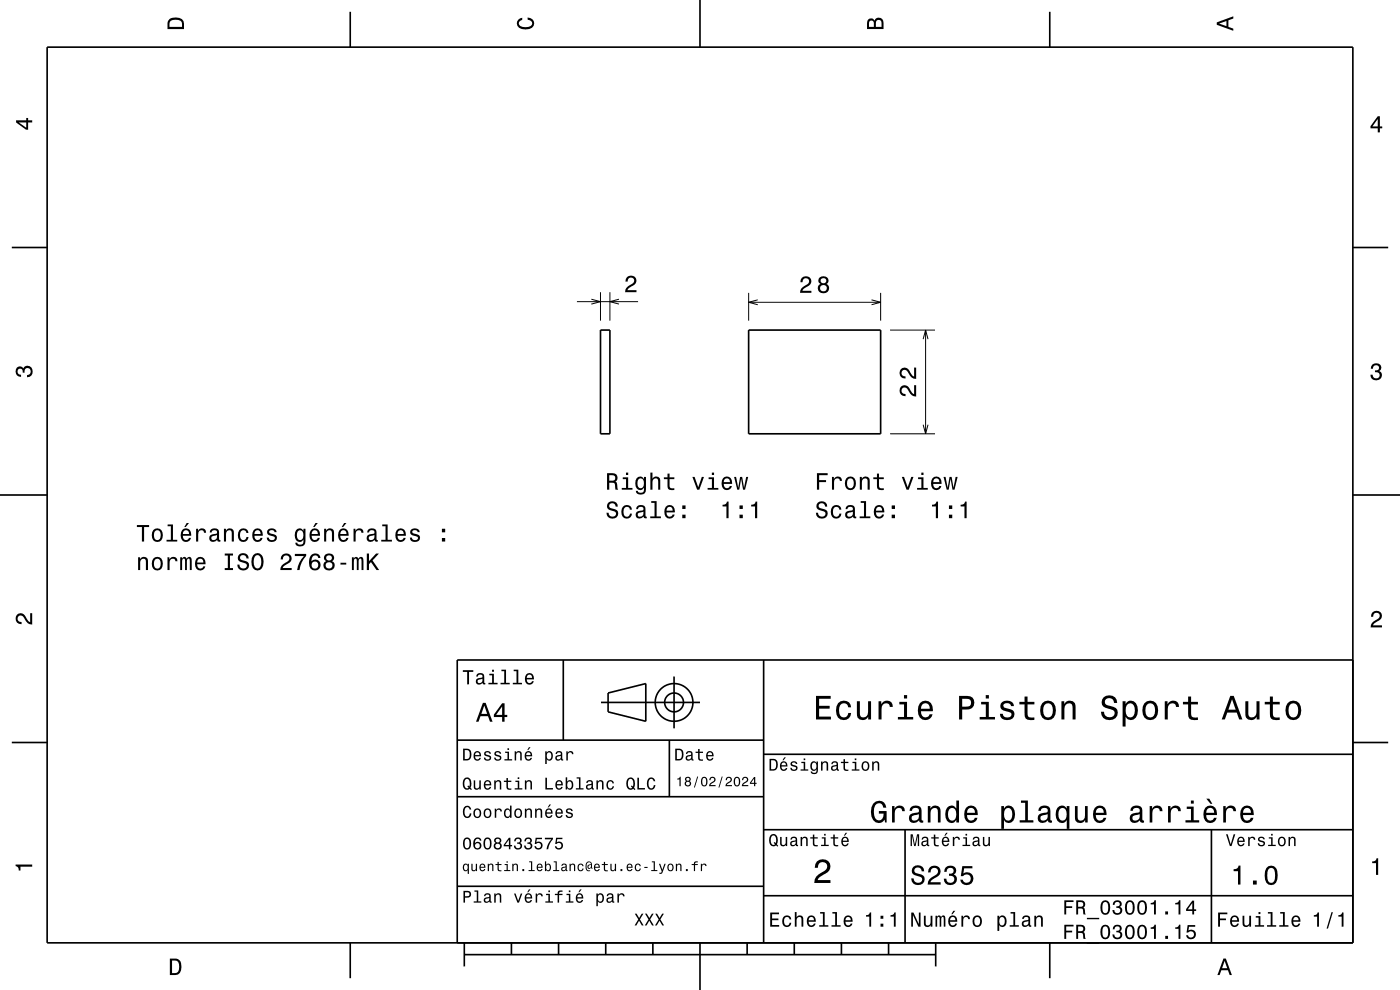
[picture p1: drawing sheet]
<svg xmlns="http://www.w3.org/2000/svg" width="297mm" height="210mm" viewBox="0 0 297 210" stroke-linecap="round" stroke-linejoin="round" font-family="sans-serif">
<g fill="none" stroke="#000" stroke-width=".21">
<path d="M122.4 64h13M125.5 63.5l1.9 .5-1.9 .5M127.4 62v6M129.4 62v6M131.3 63.5l-1.9 .5 1.9 .5M158.8 62.1v5.9M158.8 64.1h28M160.8 63.6l-2 .5 2 .5M184.9 63.6l1.9 .5-1.9 .5M186.8 62.1v5.9M188.8 70h9.6M195.8 71.9l.6-1.9 .5 1.9"/>
<path d="M196.4 70v22M188.8 92h9.6M195.8 90.1l.6 1.9 .5-1.9"/>
</g>
<g fill="none" stroke="#000" stroke-width=".35">
<path d="M10 10h277v190h-277zM74.3 2.5v7.5M148.5 0v10M222.7 2.5v7.5M2.5 52.5h7.5M287 52.5h7.5M127.4 70h2v22h-2zM158.8 70h28v22h-28zM0 105h10M287 105h10M119.5 140v17M162 140v60"/>
<path d="M287 140h-190v60M2.5 157.5h7.5M97 157h65M127.5 149h21M129 147l8-2v8l-8-2zM142 157v12M143 143.5v11M287 157.5h7.5M97 169h65M162 176h125M162 160h125M192 176v24"/>
<path d="M257 176v24M97 188h65M162 190h125M74.3 200v7.5M98.5 202.5h100M98.5 200v5M108.5 200v2.5M118.5 200v2.5M128.5 200v2.5M138.5 200v2.5M148.5 200v10M158.5 200v2.5"/>
<path d="M168.5 200v2.5M178.5 200v2.5M188.5 200v2.5M198.5 200v5M222.7 200v7.5"/>
<circle cx="143" cy="149" r="2"/>
<circle cx="143" cy="149" r="4"/>
</g>
<g fill="#000">
<path d="M36 4a2.18 2.18 0 0 0-.5 2.2h3.5v-1.2a1.43 1.43 0 0 0-1.7-1.3zM36.3 4.4a2.15 2.15 0 0 1 2.2 .3l.1 1h-2.6v-1z" fill-rule="evenodd"/>
<path d="M109.9 4.2l.9-.4v.4a.7 .7 0 0 0-.7 .5 .7 .7 0 0 0 .3 .8 1.7 1.7 0 0 0 2.5-.5 .9 .9 0 0 0-1-.8v-.5a1.24 1.24 0 0 1 1.4 1.1 1.24 1.24 0 0 1-1 1.4 2.22 2.22 0 0 1-2.5-.7l-.2-.5z" fill-rule="evenodd"/>
<path d="M184.2 4.2l-.3 .7v1.3h3.5v-1.3a.98 .98 0 0 0-.7-1.1 .98 .98 0 0 0-1.2 .6 .84 .84 0 0 0-1.3-.2zM184.5 4.5a.54 .54 0 0 1 .6-.1 .54 .54 0 0 1 .3 .6v.7h-1zM185.9 4.4a.62 .62 0 0 1 .8-.1 .62 .62 0 0 1 .3 .6v.8h-1.2z" fill-rule="evenodd"/>
<path d="M258.1 4.7v.6l3.5 1.2v-.4l-1-.4v-1.4l1-.4v-.4zM258.6 5l1.6-.5v1z" fill-rule="evenodd"/>
<path d="M3.4 25.5v.5l2.1 1.5h.5v-1.5h.8v-.5h-.8v-.5h-.4v.5zM4 26h1.6v1.1z" fill-rule="evenodd"/>
<path d="M292.3 24.7l-1.6 2.1v.4h1.6v.9h.4v-.9h.5v-.4h-.5v-2.1zM292.3 25.2v1.6h-1.1z" fill-rule="evenodd"/>
<path d="M133 58.8a1.18 1.18 0 0 1 1.9 .3 1.18 1.18 0 0 1-.9 1.7l-.6 .3-.3 .5h1.9v.4h-2.4a1.8 1.8 0 0 1 1.4-1.7 .71 .71 0 0 0 .5-.9 .71 .71 0 0 0-.8-.5 .71 .71 0 0 0-.5 .8h-.5z" fill-rule="evenodd"/>
<path d="M170.1 58.9l-.3 1h.5a.7 .7 0 0 1 .5-.9 .7 .7 0 0 1 .8 .5 .7 .7 0 0 1-.5 .9 1.8 1.8 0 0 0-1.4 1.7h2.4v-.4h-1.9a2.2 2.2 0 0 1 1.5-1.2 1.13 1.13 0 0 0 .1-1.7 1.13 1.13 0 0 0-1.7 .1zM173.9 58.9a.83 .83 0 0 0 .2 1.3 1.11 1.11 0 0 0-.5 1.6 1.11 1.11 0 0 0 1.6 .3 1.03 1.03 0 0 0 .7-.9 1.03 1.03 0 0 0-.6-1 .88 .88 0 0 0 .4-1.1 .88 .88 0 0 0-1-.5zM174 61.1a.71 .71 0 0 1 1.4 0 .71 .71 0 0 1-1.4 0zM174.1 59.6a.6 .6 0 0 1 1.2 0 .6 .6 0 0 1-1.2 0z" fill-rule="evenodd"/>
<path d="M291.1 77.4a1.08 1.08 0 0 1 1.4-.2 1.08 1.08 0 0 1 .4 1.2l-.3 .3a1.06 1.06 0 0 1 .5 1.3 1.06 1.06 0 0 1-1.2 .7 1.1 1.1 0 0 1-1.2-1.2h.5a.71 .71 0 0 0 1 .8 .71 .71 0 0 0 .1-1.3h-.6v-.4a.61 .61 0 0 0 .8-.3 .61 .61 0 0 0-.2-.8 .61 .61 0 0 0-.9 .2l-.1 .5h-.5z" fill-rule="evenodd"/>
<path d="M3.6 78a.86 .86 0 0 1 1.4 .2 1.06 1.06 0 0 1 1.2-.6 1.06 1.06 0 0 1 .7 1.2 1.1 1.1 0 0 1-1.2 1.2v-.4a.71 .71 0 0 0 .8-1 .71 .71 0 0 0-1.3-.1v.6h-.4a.61 .61 0 0 0-.3-.8 .61 .61 0 0 0-.8 .2 .61 .61 0 0 0 .2 .8l.6 .2v.4a1.15 1.15 0 0 1-1.2-.6 1.15 1.15 0 0 1 .3-1.3z" fill-rule="evenodd"/>
<path d="M191.1 82a1.2 1.2 0 0 0-.2 1.4 1.2 1.2 0 0 0 1.2 .6v-.4a.7 .7 0 0 1-.8-.5 .7 .7 0 0 1 .5-.9 .7 .7 0 0 1 .8 .5 1.8 1.8 0 0 0 1.8 1.4v-2.4h-.5v1.9a2.23 2.23 0 0 1-1.1-1.5 1.11 1.11 0 0 0-1.7-.1zM191.1 78.3a1.2 1.2 0 0 0-.2 1.3 1.2 1.2 0 0 0 1.2 .7v-.5a.7 .7 0 0 1-.8-.5 .7 .7 0 0 1 .5-.8 .7 .7 0 0 1 .8 .5 1.8 1.8 0 0 0 1.8 1.4v-2.4h-.5v1.9a2.23 2.23 0 0 1-1.1-1.5 1.11 1.11 0 0 0-1.7-.1z" fill-rule="evenodd"/>
<path d="M29 111.4v.4h1.1v3.1h.5v-3.1h1v-.4zM32.5 112.5a1.53 1.53 0 0 0 .9 2.5 1.48 1.48 0 0 0 1.1-1.5 1.48 1.48 0 0 0-1.1-1.4l-.5 .1zM32.8 112.7a.67 .67 0 0 1 .8-.2 .67 .67 0 0 1 .4 .6 1.11 1.11 0 0 1-.6 1.5 1.17 1.17 0 0 1-.6-1.9zM35.6 111.3v.3h.6v2.9h-.9v.4h2.3v-.4h-.9v-3.2zM39.6 110.9l-.5 .9h.3l.7-.9zM38.6 112.5a1.55 1.55 0 0 0 .8 2.5 1.06 1.06 0 0 0 1.1-.9h-.4l-.2 .4-.4 .1a.76 .76 0 0 1-.7-1h1.8a1.17 1.17 0 0 0-.5-1.3 1.17 1.17 0 0 0-1.5 .2zM39 112.7a.66 .66 0 0 1 .8-.2 .66 .66 0 0 1 .3 .8h-1.3zM41.6 112.2v2.7h.4v-1.6a.67 .67 0 0 1 .4-.8 .67 .67 0 0 1 .8 .3l.1 .2h.4a.89 .89 0 0 0-.7-.9 .89 .89 0 0 0-1 .5v-.4zM44.8 112.3l-.3 .7h.4a.55 .55 0 0 1 .7-.6 .55 .55 0 0 1 .3 .8h-.2a.98 .98 0 0 0-1.1 .4 .98 .98 0 0 0 0 1.1 1.06 1.06 0 0 0 1.5-.2l.1 .3 .6 .1v-.4h-.3v-.2v-1.4a1.02 1.02 0 0 0-1.7-.6zM44.9 113.8l1.1-.3a.77 .77 0 0 1-.2 .9 .77 .77 0 0 1-.9 .1l-.1-.4zM47.5 112.2v2.7h.5v-1.6a.64 .64 0 0 1 .3-.8 .64 .64 0 0 1 .8 .4l.1 2h.4v-1.8a.89 .89 0 0 0-.6-1 .89 .89 0 0 0-1.1 .5v-.4zM50.8 112.5a1.53 1.53 0 0 0 .8 2.5 1.07 1.07 0 0 0 1.1-1.1h-.4a.67 .67 0 0 1-.6 .7 .67 .67 0 0 1-.7-.6 1.11 1.11 0 0 1 .6-1.5 .6 .6 0 0 1 .7 .6h.4a1.09 1.09 0 0 0-.8-1 1.09 1.09 0 0 0-1.1 .4zM53.8 112.5a1.55 1.55 0 0 0 .8 2.5 1.06 1.06 0 0 0 1.1-.9h-.4l-.3 .4-.3 .1a.76 .76 0 0 1-.7-1h1.7a1.17 1.17 0 0 0-.4-1.3 1.17 1.17 0 0 0-1.5 .2zM54.2 112.7a.66 .66 0 0 1 .8-.2 .66 .66 0 0 1 .3 .8h-1.3zM56.9 112.3a.76 .76 0 0 0-.2 .8 .76 .76 0 0 0 .7 .5l.9 .4a.63 .63 0 0 1-.6 .6 .63 .63 0 0 1-.7-.6h-.4a1.07 1.07 0 0 0 1.2 1 1.07 1.07 0 0 0 .9-1.2l-.4-.4-1.1-.3a.54 .54 0 0 1 .4-.7 .54 .54 0 0 1 .6 .5h.5a1.03 1.03 0 0 0-.7-.9 1.03 1.03 0 0 0-1.1 .3zM62.8 112.5a1.57 1.57 0 0 0 .8 2.5l.4-.2 .4-.3a.73 .73 0 0 1-.3 1 .73 .73 0 0 1-1-.4h-.5a1.1 1.1 0 0 0 1.3 .9 1.1 1.1 0 0 0 .9-1.2v-2.6h-.4v.4l-.4-.4a.9 .9 0 0 0-1.2 .3zM63.2 112.7a.63 .63 0 0 1 .7-.2 .63 .63 0 0 1 .4 .6 1.11 1.11 0 0 1-.6 1.5 1.19 1.19 0 0 1-.5-1.9zM66.9 110.9l-.5 .9h.3l.7-.9zM66 112.5a1.54 1.54 0 0 0 .8 2.5 1.06 1.06 0 0 0 1-.9h-.4l-.2 .4-.4 .1a.76 .76 0 0 1-.7-1h1.8a1.16 1.16 0 0 0-.5-1.3 1.16 1.16 0 0 0-1.4 .2zM66.3 112.7a.66 .66 0 0 1 .8-.2 .66 .66 0 0 1 .3 .8h-1.3zM68.8 112.2v2.7h.4v-1.6a.64 .64 0 0 1 .4-.8 .64 .64 0 0 1 .8 .4v2h.5v-1.8a.89 .89 0 0 0-.7-1 .89 .89 0 0 0-1 .5v-.4zM73 110.9l-.5 .9h.3l.7-.9zM72 112.5a1.54 1.54 0 0 0 .8 2.5 1.06 1.06 0 0 0 1.1-.9h-.4l-.2 .4-.4 .1a.76 .76 0 0 1-.7-1h1.8a1.17 1.17 0 0 0-.5-1.3 1.17 1.17 0 0 0-1.5 .2zM72.4 112.7a.66 .66 0 0 1 .8-.2 .66 .66 0 0 1 .3 .8h-1.3zM75 112.2v2.7h.4v-1.6a.66 .66 0 0 1 .4-.8 .66 .66 0 0 1 .8 .3l.1 .2h.4a.89 .89 0 0 0-.7-.9 .89 .89 0 0 0-1 .5v-.4zM78.2 112.3l-.3 .7h.4a.55 .55 0 0 1 .7-.6 .55 .55 0 0 1 .3 .8h-.2a1 1 0 0 0-1 .3 1 1 0 0 0-.3 1 .94 .94 0 0 0 1.7 0l.1 .3 .5 .1v-.4h-.2v-1.6a1.02 1.02 0 0 0-1.7-.6zM78.3 113.8l1.1-.3a.77 .77 0 0 1-.2 .9 .77 .77 0 0 1-.9 .1zM81.1 111.3v.3h.7v2.9h-.9v.4h2.2v-.4h-.9v-3.2zM84.2 112.5a1.55 1.55 0 0 0 .8 2.5 1.06 1.06 0 0 0 1.1-.9h-.5l-.2 .4-.4 .1a.76 .76 0 0 1-.7-1h1.8a1.17 1.17 0 0 0-.5-1.3 1.17 1.17 0 0 0-1.4 .2zM84.5 112.7a.66 .66 0 0 1 .8-.2 .66 .66 0 0 1 .3 .8h-1.3zM87.3 112.3a.76 .76 0 0 0-.3 .8 .76 .76 0 0 0 .8 .5l.8 .4a.63 .63 0 0 1-.6 .6 .63 .63 0 0 1-.6-.6h-.5a1.07 1.07 0 0 0 1.2 1 1.07 1.07 0 0 0 1-1.2l-.5-.4-1-.3a.54 .54 0 0 1 .4-.7 .54 .54 0 0 1 .6 .5h.4a1.03 1.03 0 0 0-.7-.9 1.03 1.03 0 0 0-1 .3zM93.7 114.1v.8h.7v-.8zM93.7 112.2v.7h.7v-.7z" fill-rule="evenodd"/>
<path d="M128.8 100.4v3.5h.5v-1.5a1.08 1.08 0 0 1 1.1 .2l.2 1.3h.5l-.3-1.5-.3-.2a.97 .97 0 0 0 .5-1.2 .97 .97 0 0 0-1.1-.6zM129.3 100.8a1.09 1.09 0 0 1 1.2 .3 .6 .6 0 0 1-.1 .7 .6 .6 0 0 1-.6 .2h-.5zM132.1 101.3v.3h.7v1.9h-.9v.4h2.3v-.4h-.9v-2.2zM132.8 100.3v.5h.5v-.5zM135.1 101.5a1.57 1.57 0 0 0 .7 2.5l.5-.2 .3-.3a.73 .73 0 0 1-.3 1 .73 .73 0 0 1-1-.4h-.4a1.1 1.1 0 0 0 1.2 .9 1.1 1.1 0 0 0 .9-1.2v-2.6h-.4v.4l-.3-.4a.9 .9 0 0 0-1.2 .3zM135.4 101.7a.63 .63 0 0 1 .7-.2 .63 .63 0 0 1 .5 .6 1.11 1.11 0 0 1-.7 1.5 1.2 1.2 0 0 1-.5-1.9zM138 100.3v3.6h.4v-1.6a.63 .63 0 0 1 .5-.8 .63 .63 0 0 1 .7 .7v1.7h.5v-1.8a.88 .88 0 0 0-.6-1 .88 .88 0 0 0-1.1 .5v-1.3zM141.6 100.5v.8h-.8v.3h.8v1.8a1.05 1.05 0 0 0 1.5 .5v-.3a.68 .68 0 0 1-1-.4l-.1-1.6h1.1v-.3h-1.1v-.8zM146.9 101.2l1 2.7h.5l.9-2.7h-.4l-.8 2.1-.7-2.1zM150.3 101.3v.3h.7v1.9h-.9v.4h2.3v-.4h-.9v-2.2zM151 100.3v.5h.5v-.5zM153.4 101.5a1.55 1.55 0 0 0 .8 2.5 1.06 1.06 0 0 0 1.1-.9h-.5l-.2 .3-.4 .2a.76 .76 0 0 1-.7-1h1.8a1.17 1.17 0 0 0-.5-1.3 1.17 1.17 0 0 0-1.4 .2zM153.7 101.7a.66 .66 0 0 1 .8-.2 .66 .66 0 0 1 .4 .8h-1.4zM155.7 101.2l.7 2.7h.4l.4-2.3 .4 2.3h.5l.6-2.7h-.4l-.5 2.3-.4-2.3h-.4l-.4 2.3-.4-2.3z" fill-rule="evenodd"/>
<path d="M129.1 106.6a.96 .96 0 0 0-.3 1.1 .96 .96 0 0 0 .9 .6 .77 .77 0 0 1 .9 .9 .83 .83 0 0 1-.9 .4 .83 .83 0 0 1-.6-.8h-.4a1.21 1.21 0 0 0 1.4 1.3 1.21 1.21 0 0 0 .8-1.9l-.8-.3a.71 .71 0 0 1-.9-.6 .7 .7 0 0 1 .8-.6 .7 .7 0 0 1 .6 .8h.5a1.16 1.16 0 0 0-.7-1.1 1.16 1.16 0 0 0-1.3 .2zM132.1 107.5a1.53 1.53 0 0 0 .9 2.5 1.06 1.06 0 0 0 1.1-1h-.5a.67 .67 0 0 1-.6 .6 .67 .67 0 0 1-.7-.6 1.12 1.12 0 0 1 .7-1.5 .6 .6 0 0 1 .6 .6h.5a1.09 1.09 0 0 0-.8-1 1.09 1.09 0 0 0-1.2 .4zM135.2 107.4l-.2 .6h.4a.55 .55 0 0 1 .6-.5 .55 .55 0 0 1 .4 .7l-.2 .1a1 1 0 0 0-1 .2 1 1 0 0 0-.3 1 .93 .93 0 0 0 1.6 .1l.1 .3h.6v-.3l-.2-.1-.1-.2v-1.4a1.02 1.02 0 0 0-1.7-.5zM135.4 108.9l1.1-.4a.77 .77 0 0 1-.2 .9 .77 .77 0 0 1-.9 .1l-.1-.3zM138.2 106.3v.4h.7v2.8h-1v.4h2.3v-.4h-.9v-3.2zM141.2 107.5a1.54 1.54 0 0 0 .8 2.5 1.06 1.06 0 0 0 1.1-.9h-.4l-.2 .4-.4 .1a.76 .76 0 0 1-.7-.9h1.8a1.16 1.16 0 0 0-.5-1.4 1.16 1.16 0 0 0-1.5 .2zM141.6 107.7a.66 .66 0 0 1 .8-.1 .66 .66 0 0 1 .3 .7h-1.3zM144.7 109.2v.7h.7v-.7zM144.7 107.2v.8h.7v-.8z" fill-rule="evenodd"/>
<path d="M153.3 107.1v.3h.8v2.5h.5v-3.5h-.4a.78 .78 0 0 1-.9 .7zM156.9 109.2v.7h.7v-.7zM156.9 107.2v.8h.7v-.8zM159.4 107.1v.3h.8v2.5h.4v-3.5h-.3a.77 .77 0 0 1-.9 .7z" fill-rule="evenodd"/>
<path d="M173.3 100.4v3.5h.5v-1.6h1.4v-.5h-1.4v-1h1.8v-.4zM176.5 101.2v2.7h.4v-1.6a.66 .66 0 0 1 .4-.8 .66 .66 0 0 1 .8 .3l.1 .2h.4a.89 .89 0 0 0-.7-.9 .89 .89 0 0 0-1 .5v-.4zM179.5 101.5a1.53 1.53 0 0 0 .9 2.5 1.48 1.48 0 0 0 1.2-1.5 1.48 1.48 0 0 0-1.2-1.4l-.5 .1zM179.9 101.7a.67 .67 0 0 1 .7-.2 .67 .67 0 0 1 .5 .6 1.11 1.11 0 0 1-.7 1.5 1.17 1.17 0 0 1-.5-1.9zM182.4 101.2v2.7h.4v-1.6a.63 .63 0 0 1 .6-.8 .63 .63 0 0 1 .7 .7v1.7h.4v-1.8a.89 .89 0 0 0-.6-1 .89 .89 0 0 0-1.1 .5v-.4zM186 100.5v.8h-.7v.3h.7l.1 1.8a1.05 1.05 0 0 0 1.4 .5v-.3a.68 .68 0 0 1-1-.4v-1.6h1v-.3h-1v-.8zM191.3 101.2l1 2.7h.5l1-2.7h-.5l-.7 2.1-.8-2.1zM194.8 101.3v.3h.7v1.9h-1v.4h2.3v-.4h-.9v-2.2zM195.4 100.3v.5h.5v-.5zM197.8 101.5a1.55 1.55 0 0 0 .8 2.5 1.06 1.06 0 0 0 1.1-.9h-.4l-.3 .3-.3 .2a.76 .76 0 0 1-.7-1h1.7a1.17 1.17 0 0 0-.4-1.3 1.17 1.17 0 0 0-1.5 .2zM198.2 101.7a.66 .66 0 0 1 .8-.2 .66 .66 0 0 1 .3 .8h-1.3zM200.2 101.2l.6 2.7h.5l.4-2.3 .4 2.3h.4l.7-2.7h-.5l-.4 2.3-.4-2.3h-.5l-.4 2.3-.4-2.3z" fill-rule="evenodd"/>
<path d="M173.5 106.6a.96 .96 0 0 0-.3 1.1 .96 .96 0 0 0 1 .6 .77 .77 0 0 1 .9 .9 .83 .83 0 0 1-1 .4 .83 .83 0 0 1-.6-.8h-.4a1.21 1.21 0 0 0 1.5 1.3 1.21 1.21 0 0 0 .7-1.9l-.8-.3a.71 .71 0 0 1-.8-.6 .7 .7 0 0 1 .7-.6 .7 .7 0 0 1 .6 .8h.5a1.16 1.16 0 0 0-.7-1.1 1.16 1.16 0 0 0-1.3 .2zM176.6 107.5a1.53 1.53 0 0 0 .8 2.5 1.06 1.06 0 0 0 1.1-1h-.4a.67 .67 0 0 1-.7 .6 .67 .67 0 0 1-.7-.6 1.12 1.12 0 0 1 .7-1.5 .6 .6 0 0 1 .7 .6h.4a1.09 1.09 0 0 0-.8-1 1.09 1.09 0 0 0-1.1 .4zM179.7 107.4l-.3 .6h.4a.55 .55 0 0 1 .7-.5 .55 .55 0 0 1 .3 .7l-.2 .1a1 1 0 0 0-1 .2 1 1 0 0 0-.3 1 .93 .93 0 0 0 1.7 .1l.1 .3h.5v-.3l-.2-.1v-.2v-1.4a1.02 1.02 0 0 0-1.7-.5zM179.8 108.9l1.1-.4a.77 .77 0 0 1-.2 .9 .77 .77 0 0 1-.9 .1l-.1-.3zM182.6 106.3v.4h.7v2.8h-.9v.4h2.2v-.4h-.9v-3.2zM185.7 107.5a1.54 1.54 0 0 0 .8 2.5 1.06 1.06 0 0 0 1.1-.9h-.5l-.2 .4-.4 .1a.76 .76 0 0 1-.7-.9h1.8a1.16 1.16 0 0 0-.5-1.4 1.16 1.16 0 0 0-1.4 .2zM186 107.7a.66 .66 0 0 1 .8-.1 .66 .66 0 0 1 .3 .7h-1.3zM189.2 109.2v.7h.7v-.7zM189.2 107.2v.8h.7v-.8z" fill-rule="evenodd"/>
<path d="M197.7 107.1v.3h.8v2.5h.5v-3.5h-.3a.78 .78 0 0 1-1 .7zM201.3 109.2v.7h.7v-.7zM201.3 107.2v.8h.7v-.8zM203.8 107.1v.3h.8v2.5h.5v-3.5h-.4a.77 .77 0 0 1-.9 .7z" fill-rule="evenodd"/>
<path d="M3.6 130.4a1.22 1.22 0 0 1 2 .7l.4 .6 .4 .3v-1.9h.4v2.4a1.8 1.8 0 0 1-1.7-1.4 .71 .71 0 0 0-.9-.5 .71 .71 0 0 0-.5 .8 .71 .71 0 0 0 .9 .5v.5a1.18 1.18 0 0 1-1.2-.7 1.18 1.18 0 0 1 .2-1.3z" fill-rule="evenodd"/>
<path d="M29.3 118.2v2.7h.4v-1.5a.63 .63 0 0 1 .4-.8 .63 .63 0 0 1 .8 .3l.1 2h.4v-1.8a.89 .89 0 0 0-.6-.9 .89 .89 0 0 0-1.1 .4v-.4zM32.5 118.5a1.53 1.53 0 0 0 .9 2.5 1.48 1.48 0 0 0 1.1-1.4 1.48 1.48 0 0 0-1.1-1.5l-.5 .1zM32.8 118.8a.67 .67 0 0 1 .8-.3 .67 .67 0 0 1 .4 .6 1.11 1.11 0 0 1-.6 1.5 1.17 1.17 0 0 1-.6-1.8zM35.5 118.2v2.7h.5v-1.5a.66 .66 0 0 1 .3-.8 .66 .66 0 0 1 .9 .2v.3h.5a.89 .89 0 0 0-.7-1 .89 .89 0 0 0-1.1 .6v-.5zM38.2 118.2v2.7h.4v-1.8l.3-.6h.2l.1 .3 .1 2.1h.3l.1-2.1 .3-.3 .2 .1 .1 .4v1.9h.4v-1.9a.69 .69 0 0 0-.6-.9l-.5 .4-.2-.3-.3-.1-.5 .4v-.3zM41.7 118.5a1.54 1.54 0 0 0 .8 2.5 1.06 1.06 0 0 0 1.1-.9h-.5l-.2 .4-.4 .1a.76 .76 0 0 1-.7-.9h1.8a1.16 1.16 0 0 0-.5-1.4 1.16 1.16 0 0 0-1.4 .2zM42 118.7a.66 .66 0 0 1 .8-.1 .66 .66 0 0 1 .3 .7h-1.3zM47.7 117.4v.4h.6v2.7h-.6v.4h1.7v-.4h-.6v-2.7h.6v-.4zM50.7 117.6a.96 .96 0 0 0-.2 1.1 .96 .96 0 0 0 .9 .6 .77 .77 0 0 1 .9 .9 .83 .83 0 0 1-.9 .4 .83 .83 0 0 1-.6-.8h-.5a1.21 1.21 0 0 0 1.5 1.3 1.21 1.21 0 0 0 .8-1.9l-.8-.3a.71 .71 0 0 1-.9-.6 .7 .7 0 0 1 .8-.6 .7 .7 0 0 1 .6 .8h.5a1.17 1.17 0 0 0-.8-1.1 1.17 1.17 0 0 0-1.3 .2zM53.7 117.8a2.53 2.53 0 0 0 .4 3.1 1.21 1.21 0 0 0 1.7-.9 1.94 1.94 0 0 0-.9-2.6l-.8 .1zM54.3 117.8l.3-.1a1.7 1.7 0 0 1 .4 2.8l-.4 .1a1.13 1.13 0 0 1-.8-1.4l.1-.6zM59.9 117.7l-.4 1h.5a.71 .71 0 0 1 .5-.9 .71 .71 0 0 1 .9 .5 .71 .71 0 0 1-.5 .9 1.8 1.8 0 0 0-1.4 1.7h2.4v-.4h-1.9a2.2 2.2 0 0 1 1.5-1.2 1.13 1.13 0 0 0 0-1.7 1.13 1.13 0 0 0-1.6 .1zM62.6 117.5v.5h1.9a5.2 5.2 0 0 0-1.5 2.9h.5a5.3 5.3 0 0 1 1.5-3v-.4zM66.1 117.7l-.5 .8a1.75 1.75 0 0 0 1.2 2.5 1.15 1.15 0 0 0 1.2-1.6 1.15 1.15 0 0 0-1.9-.3 1.02 1.02 0 0 1 .8-1.3 .59 .59 0 0 1 .6 .6h.5a1.12 1.12 0 0 0-.8-1 1.12 1.12 0 0 0-1.1 .3zM66 119.9a.75 .75 0 0 1 1.5 0 .75 .75 0 0 1-1.5 0zM69 117.7a.84 .84 0 0 0 .2 1.3 1.11 1.11 0 0 0-.4 1.6 1.11 1.11 0 0 0 1.5 .3 1.03 1.03 0 0 0 .7-.9 1.03 1.03 0 0 0-.6-1 .89 .89 0 0 0 .4-1.1 .89 .89 0 0 0-1-.5zM69.1 119.9a.71 .71 0 0 1 1.4 0 .71 .71 0 0 1-1.4 0zM69.2 118.4a.6 .6 0 0 1 1.2 0 .6 .6 0 0 1-1.2 0zM72.2 119.4v.4h1.3v-.4zM74.7 118.2v2.7h.4v-2.1l.2-.3h.3l.1 .3v2.1h.4v-2.1l.3-.3 .3 .1v.4v1.9h.4v-1.9a.69 .69 0 0 0-.5-.9l-.6 .4-.2-.3-.3-.1-.5 .4v-.3zM77.8 117.4v3.5h.5v-1.2l.4-.5 1.2 1.7h.5l-1.4-2 1.4-1.5h-.6l-1.5 1.6v-1.6z" fill-rule="evenodd"/>
<path d="M291.2 129.9a1.18 1.18 0 0 1 1.9 .3 1.18 1.18 0 0 1-1 1.7l-.5 .3-.3 .5h1.9v.4h-2.4a1.8 1.8 0 0 1 1.4-1.8 .71 .71 0 0 0 .5-.8 .71 .71 0 0 0-.9-.5 .71 .71 0 0 0-.5 .8h-.4z" fill-rule="evenodd"/>
<path d="M98.2 158.8v2.5h.9a1.37 1.37 0 0 0 .7-2.2 1.56 1.56 0 0 0-1.6-.3zM98.6 159.1a.98 .98 0 0 1 1.1 .7 .98 .98 0 0 1-.6 1.2h-.5zM100.7 159.6a1.04 1.04 0 0 0-.2 1.2 1.04 1.04 0 0 0 1 .5l.5-.5h-.3l-.4 .3a.54 .54 0 0 1-.5-.7h1.3a.83 .83 0 0 0-.4-.9 .83 .83 0 0 0-1 .1zM100.9 159.7l.2-.1a.47 .47 0 0 1 .5 .1 .47 .47 0 0 1 .1 .5h-.9zM102.9 159.5l-.2 .1a.69 .69 0 0 0 .9 .9l.2 .1a.43 .43 0 0 1-.4 .5 .43 .43 0 0 1-.4-.4h-.3a.74 .74 0 0 0 .9 .7 .74 .74 0 0 0 .5-1l-1-.4a.38 .38 0 0 1 .3-.5 .38 .38 0 0 1 .4 .4h.3a.78 .78 0 0 0-1.2-.4zM105.1 159.5l-.2 .1a.69 .69 0 0 0 .9 .9l.2 .1a.43 .43 0 0 1-.4 .5 .43 .43 0 0 1-.5-.4h-.3a.74 .74 0 0 0 .9 .7 .74 .74 0 0 0 .5-1l-.9-.4a.38 .38 0 0 1 .3-.5 .38 .38 0 0 1 .4 .4h.3a.77 .77 0 0 0-1.2-.4zM107.2 159.4v.3h.5v1.3h-.7v.3h1.6v-.3h-.6v-1.6zM107.7 158.7v.4h.3v-.4zM109.2 159.4v1.9h.3v-1.1a.45 .45 0 0 1 .4-.6 .45 .45 0 0 1 .5 .5v1.2h.3v-1.3a.63 .63 0 0 0-.5-.7 .63 .63 0 0 0-.7 .4v-.3zM112.2 158.5l-.4 .6h.3l.5-.6zM111.5 159.6a1.04 1.04 0 0 0-.2 1.2 1.04 1.04 0 0 0 1.1 .5l.5-.5h-.3l-.5 .3a.54 .54 0 0 1-.5-.7h1.3a.83 .83 0 0 0-.4-.9 .83 .83 0 0 0-1 .1zM111.8 159.7l.1-.1a.48 .48 0 0 1 .5 .1 .48 .48 0 0 1 .2 .5h-1zM115.7 159.4v2.7h.3v-1.1a.66 .66 0 0 0 .7 .4 .66 .66 0 0 0 .5-.6 .91 .91 0 0 0 0-1.1 .91 .91 0 0 0-1-.3l-.2 .3v-.3zM116.1 159.8a.45 .45 0 0 1 .5-.2 .45 .45 0 0 1 .3 .4 .65 .65 0 0 1 .1 .8 .65 .65 0 0 1-.7 .2 .98 .98 0 0 1-.2-1.2zM118.1 159.5l-.2 .4h.3a.39 .39 0 0 1 .4-.3 .39 .39 0 0 1 .3 .5h-.1a.65 .65 0 0 0-1 .4 .65 .65 0 0 0 .6 .9l.6-.3 .1 .2h.4v-.2l-.2-.1v-1.1a.72 .72 0 0 0-.5-.6 .72 .72 0 0 0-.7 .2zM118.2 160.6l.8-.3a.55 .55 0 0 1-.2 .7 .55 .55 0 0 1-.6 0zM120.1 159.4v1.9h.4v-1.1a.47 .47 0 0 1 .2-.6 .47 .47 0 0 1 .6 .2v.2h.4a.64 .64 0 0 0-.5-.7 .64 .64 0 0 0-.8 .4v-.3z" fill-rule="evenodd"/>
<path d="M98.2 142.2v.3h.9v2.7h.4v-2.7h.9v-.3zM101.3 143l-.3 .5h.4a.47 .47 0 0 1 .5-.4 .47 .47 0 0 1 .4 .6l-.2 .1a.84 .84 0 0 0-1 .2 .84 .84 0 0 0 0 1.1 .9 .9 0 0 0 1.3-.2l.1 .2 .5 .1v-.3l-.3-.1v-1.3a.87 .87 0 0 0-1.4-.5zM101.4 144.3l.9-.3a.66 .66 0 0 1-.1 .7 .66 .66 0 0 1-.8 .1zM103.8 142.9v.3h.6v1.6h-.8v.4h2v-.4h-.8v-1.9zM104.4 142.1v.4h.4v-.4zM106.4 142.1v.3h.6v2.4h-.8v.4h1.9v-.4h-.7v-2.7zM109 142.1v.3h.6v2.4h-.8v.4h1.9v-.4h-.7v-2.7zM111.6 143.1a1.32 1.32 0 0 0 .7 2.1 .9 .9 0 0 0 .9-.7h-.3l-.2 .3-.4 .1a.65 .65 0 0 1-.6-.8h1.6a1 1 0 0 0-.4-1.2 1 1 0 0 0-1.3 .2zM111.9 143.3a.57 .57 0 0 1 .7-.1 .57 .57 0 0 1 .3 .6h-1.2z" fill-rule="evenodd"/>
<path d="M102.4 149.1l-1.4 4h.5l.4-1.2h1.6l.4 1.2h.6l-1.5-4zM102.7 149.7l.7 1.7h-1.3zM106.5 149.2l-1.7 2.4v.5h1.7v1h.5v-1h.6v-.5h-.6v-2.4zM106.5 149.9v1.7h-1.3z" fill-rule="evenodd"/>
<path d="M143.2 158.8v2.5h.9a1.37 1.37 0 0 0 .7-2.2 1.56 1.56 0 0 0-1.6-.3zM143.6 159.1a.98 .98 0 0 1 1.1 .7 .98 .98 0 0 1-.6 1.2h-.5zM145.7 159.5l-.2 .4h.3a.39 .39 0 0 1 .5-.3 .39 .39 0 0 1 .3 .5h-.2a.65 .65 0 0 0-.9 .4 .65 .65 0 0 0 .5 .9l.7-.3v.2h.4v-.2l-.1-.1-.1-1.1a.73 .73 0 0 0-.4-.6 .73 .73 0 0 0-.8 .2zM145.8 160.6l.8-.3a.55 .55 0 0 1-.1 .7 .55 .55 0 0 1-.7 0zM148.1 158.9v.5h-.5v.3h.5v1.3a.75 .75 0 0 0 1 .4v-.3a.48 .48 0 0 1-.7-.3v-1.1h.7v-.3h-.7v-.5zM150 159.6a1.04 1.04 0 0 0-.2 1.2 1.04 1.04 0 0 0 1.1 .5l.5-.5h-.4l-.4 .3a.54 .54 0 0 1-.5-.7h1.3a.83 .83 0 0 0-.4-.9 .83 .83 0 0 0-1 .1zM150.3 159.7l.1-.1a.48 .48 0 0 1 .5 .1 .48 .48 0 0 1 .2 .5h-1z" fill-rule="evenodd"/>
<path d="M173.1 147.6v5h3.2v-.6h-2.5v-1.7h2.2v-.6h-2.2v-1.5h2.4v-.6zM177.8 149.2a2.59 2.59 0 0 0 .5 3.4 1.58 1.58 0 0 0 2.3-1.4h-.6a.95 .95 0 0 1-.9 1 .95 .95 0 0 1-1-.9 1.59 1.59 0 0 1 .9-2.1 .85 .85 0 0 1 .9 .8h.7a1.56 1.56 0 0 0-1.1-1.3 1.56 1.56 0 0 0-1.7 .5zM181.8 148.8v2.5a1.27 1.27 0 0 0 .9 1.4 1.27 1.27 0 0 0 1.5-.7v.6h.6v-3.8h-.6v2.2a.92 .92 0 0 1-.6 1.1 .92 .92 0 0 1-1.2-.4v-2.9zM186.4 148.8v3.8h.6v-2.2a.95 .95 0 0 1 .5-1.1 .95 .95 0 0 1 1.2 .3l.1 .4h.6a1.28 1.28 0 0 0-1-1.4 1.28 1.28 0 0 0-1.4 .8v-.6zM190.8 148.9v.5h1v2.7h-1.3v.5h3.2v-.5h-1.3v-3.2zM191.8 147.4v.8h.6v-.8zM195.1 149.2a2.62 2.62 0 0 0 .5 3.4 1.57 1.57 0 0 0 2.2-1.1h-.6l-.3 .5-.5 .2a1.08 1.08 0 0 1-1-1.3h2.5a1.66 1.66 0 0 0-.7-2 1.66 1.66 0 0 0-2.1 .3zM195.6 149.5a.94 .94 0 0 1 1.2-.2 .94 .94 0 0 1 .5 1h-1.9zM203.5 147.6v5h.6v-2.1h.8a1.47 1.47 0 0 0 1.8-1.2 1.47 1.47 0 0 0-1.5-1.7zM204.1 148.2a1.6 1.6 0 0 1 1.8 .5 .86 .86 0 0 1 0 .9 .86 .86 0 0 1-.9 .3h-.9zM208.1 148.9v.5h1v2.7h-1.3v.5h3.3v-.5h-1.3v-3.2zM209.1 147.4v.8h.7v-.8zM212.6 148.9a1.08 1.08 0 0 0-.3 1.2 1.08 1.08 0 0 0 1 .7l1.1 .4a.57 .57 0 0 1 .2 .6 .57 .57 0 0 1-.5 .4 .96 .96 0 0 1-1.4-.8h-.6a1.6 1.6 0 0 0 1.3 1.4 1.6 1.6 0 0 0 1.7-.8 1.13 1.13 0 0 0-1-1.6l-1.1-.3-.2-.4a.87 .87 0 0 1 .9-.5 .87 .87 0 0 1 .8 .6h.6a1.41 1.41 0 0 0-2.1-1.1zM217.4 147.8v1.1h-1.1v.5h1.1v2.6l.2 .4 .4 .3h1.4v-.5a.97 .97 0 0 1-1.4-.5v-2.3h1.4v-.5h-1.4v-1.1zM221.1 149.2a2.56 2.56 0 0 0 .5 3.4 1.72 1.72 0 0 0 1.8-.2 1.72 1.72 0 0 0 .6-1.7 1.7 1.7 0 0 0-.9-1.9 1.7 1.7 0 0 0-2 .4zM221.6 149.6a.96 .96 0 0 1 1-.4 .96 .96 0 0 1 .7 .8 1.59 1.59 0 0 1-1 2.2 1.19 1.19 0 0 1-1-1.5zM225.2 148.8v3.8h.6v-2.2a.97 .97 0 0 1 .5-1.1 .97 .97 0 0 1 1.1 .2l.1 .7v2.4h.7v-2.5a1.27 1.27 0 0 0-.9-1.4 1.27 1.27 0 0 0-1.5 .6v-.5zM234.1 147.9a1.38 1.38 0 0 0-.3 1.5 1.38 1.38 0 0 0 1.3 .9 1.25 1.25 0 0 1 1.4 .9 1.15 1.15 0 0 1-1.3 .9 1.15 1.15 0 0 1-1-1.1h-.7a1.8 1.8 0 0 0 1.7 1.8 1.8 1.8 0 0 0 1.9-1.6 1.46 1.46 0 0 0-1.5-1.4l-.6-.2a.83 .83 0 0 1-.5-1.1 .83 .83 0 0 1 1.2-.3l.5 .5 .1 .4h.7a1.67 1.67 0 0 0-1-1.6 1.67 1.67 0 0 0-1.9 .4zM238.2 148.8v5.3h.6v-2.1a1.32 1.32 0 0 0 1.4 .7 1.32 1.32 0 0 0 1.1-1.1 2.43 2.43 0 0 0-.8-2.8 1.21 1.21 0 0 0-1.7 .5v-.5zM239.1 149.6a.9 .9 0 0 1 .9-.4 .9 .9 0 0 1 .7 .8 1.61 1.61 0 0 1-.9 2.2 1.18 1.18 0 0 1-1-1.5zM242.8 149.2a2.56 2.56 0 0 0 .5 3.4 1.72 1.72 0 0 0 1.8-.2 1.72 1.72 0 0 0 .6-1.7 1.7 1.7 0 0 0-.9-1.9 1.7 1.7 0 0 0-2 .4zM243.3 149.6a.96 .96 0 0 1 1-.4 .96 .96 0 0 1 .7 .8 1.59 1.59 0 0 1-1 2.2 1.19 1.19 0 0 1-1-1.5zM247.1 148.8v3.8h.6v-2.2a.95 .95 0 0 1 .5-1.1 .95 .95 0 0 1 1.2 .3l.1 .4h.6a1.28 1.28 0 0 0-1-1.4 1.28 1.28 0 0 0-1.4 .8v-.6zM252 147.8v1.1h-1v.5h1l.1 2.6 .2 .4 .4 .3h1.4v-.5a.97 .97 0 0 1-1.4-.5v-2.3h1.4v-.5h-1.4v-1.1zM261 147.6l-1.8 5h.6l.6-1.4h2l.5 1.4h.7l-1.9-5zM261.4 148.3l.7 2.2h-1.5zM264.2 148.8v2.5a1.27 1.27 0 0 0 .9 1.4 1.27 1.27 0 0 0 1.5-.7v.6h.6v-3.8h-.6v2.2a.92 .92 0 0 1-.6 1.1 .92 .92 0 0 1-1.1-.4l-.1-2.9zM269.4 147.8v1.1h-1.1v.5h1.1v2.6l.2 .4 .4 .3 .7 .1 .8-.1v-.5a.97 .97 0 0 1-1.4-.5l-.1-2.3h1.5v-.5h-1.5v-1.1zM273.1 149.2a2.56 2.56 0 0 0 .6 3.4 1.72 1.72 0 0 0 1.8-.2 1.72 1.72 0 0 0 .6-1.7 1.7 1.7 0 0 0-.9-1.9 1.7 1.7 0 0 0-2.1 .4zM273.6 149.6a.96 .96 0 0 1 1-.4 .96 .96 0 0 1 .7 .8 1.59 1.59 0 0 1-.9 2.2 1.19 1.19 0 0 1-1.1-1.5z" fill-rule="evenodd"/>
<path d="M98.4 178a1.44 1.44 0 0 0 .7 2.2 1.45 1.45 0 0 0 .6-2.2 .79 .79 0 0 0-1.3 0zM98.8 178h.5a1.69 1.69 0 0 1 0 1.9h-.5a1.71 1.71 0 0 1 0-1.9zM100.8 177.8a1.72 1.72 0 0 0 .1 2.3 .83 .83 0 0 0 1.1-.2 .83 .83 0 0 0-.1-1.1 .83 .83 0 0 0-1.2 0 .74 .74 0 0 1 .6-.9l.3 .1 .2 .3h.3a.8 .8 0 0 0-.5-.6 .8 .8 0 0 0-.8 .1zM100.7 179.4a.55 .55 0 0 1 1.1 0 .55 .55 0 0 1-1.1 0zM102.8 178a1.44 1.44 0 0 0 .6 2.2 1.45 1.45 0 0 0 .7-2.2 .79 .79 0 0 0-1.3 0zM103.2 178h.5a1.71 1.71 0 0 1 0 1.9h-.5a1.69 1.69 0 0 1 0-1.9zM105 177.8l-.1 .2a.57 .57 0 0 0 .2 .8 .78 .78 0 0 0-.1 1.2 .78 .78 0 0 0 1.2 0 .78 .78 0 0 0-.2-1.2 .68 .68 0 0 0 .2-1 .68 .68 0 0 0-.9-.1zM105.1 179.5a.51 .51 0 0 1 1 0 .51 .51 0 0 1-1 0zM105.2 178.3a.42 .42 0 0 1 .8 0 .42 .42 0 0 1-.8 0zM108 177.7l-1.1 1.5v.3h1.1v.7h.3v-.7h.3v-.3h-.3v-1.5zM108 178.1v1.1h-.8zM109.3 177.8l-.2 .7h.3a.44 .44 0 0 1 .2-.6 .44 .44 0 0 1 .6 .2 .44 .44 0 0 1-.1 .6h-.4v.3a.52 .52 0 0 1 .7 .3 .52 .52 0 0 1-.4 .7 .52 .52 0 0 1-.6-.4v-.2h-.4a.84 .84 0 0 0 1.1 .8 .84 .84 0 0 0 .4-1.3l-.1-.1a.72 .72 0 0 0 0-1.1 .72 .72 0 0 0-1.1 .1zM111.5 177.8l-.3 .7h.4a.44 .44 0 0 1 .2-.6 .44 .44 0 0 1 .6 .2 .44 .44 0 0 1-.2 .6h-.3v.3a.52 .52 0 0 1 .6 .3 .52 .52 0 0 1-.3 .7 .52 .52 0 0 1-.6-.4l-.1-.2h-.3a.84 .84 0 0 0 1.1 .8 .84 .84 0 0 0 .4-1.3l-.2-.1a.72 .72 0 0 0 0-1.1 .72 .72 0 0 0-1 .1zM113.6 177.7l-.2 1.3h.3a.57 .57 0 0 1 .9-.1 .57 .57 0 0 1 0 .9 .57 .57 0 0 1-.9-.3h-.3a.86 .86 0 0 0 1 .7 .86 .86 0 0 0 .6-1.1 .86 .86 0 0 0-1.2-.4l.1-.7h1.1v-.3zM115.6 177.7v.3h1.4a3.7 3.7 0 0 0-1.1 2.2h.4a3.8 3.8 0 0 1 1-2.2v-.3zM118 177.7l-.2 1.3h.3a.57 .57 0 0 1 .8-.1 .57 .57 0 0 1 0 .9 .57 .57 0 0 1-.9-.3h-.3a.86 .86 0 0 0 1.1 .8 .86 .86 0 0 0 .6-1.2 .86 .86 0 0 0-1.3-.4l.1-.7h1.1v-.3z" fill-rule="evenodd"/>
<path d="M98.4 165.2a1.45 1.45 0 0 0 .7 2.3l.5-.2 .3 .3 .2-.2-.3-.3a1.53 1.53 0 0 0-.5-2.2l-.6 .1zM98.8 165.3l.3-.1a1.2 1.2 0 0 1 .5 1.6l-.3-.2-.2 .2 .3 .3-.3 .1a1.21 1.21 0 0 1-.3-1.9zM100.5 165.5v1.3a.63 .63 0 0 0 .4 .7 .63 .63 0 0 0 .8-.3v.3h.3v-2h-.3v1.2a.46 .46 0 0 1-.3 .5 .46 .46 0 0 1-.6-.2v-1.5zM102.8 165.7a1.04 1.04 0 0 0-.1 1.2 1.04 1.04 0 0 0 1 .6l.5-.6h-.3l-.5 .4a.54 .54 0 0 1-.4-.7h1.2a.83 .83 0 0 0-.3-1 .83 .83 0 0 0-1.1 .1zM103.1 165.9l.1-.1a.47 .47 0 0 1 .5 .1 .47 .47 0 0 1 .2 .4h-.9zM104.8 165.5v2h.4v-1.1a.45 .45 0 0 1 .3-.7 .45 .45 0 0 1 .5 .6v1.2h.3v-1.3a.63 .63 0 0 0-.4-.7 .63 .63 0 0 0-.8 .3v-.3zM107.4 165v.6h-.5v.3h.5l.1 1.3a.75 .75 0 0 0 1 .3v-.3l-.7-.1v-.3v-.9h.7v-.3h-.7v-.6zM109.3 165.6v.3h.5v1.3h-.6v.3h1.6v-.3h-.6v-1.6zM109.8 164.9v.3h.4v-.3zM111.4 165.5v2h.3v-1.1a.45 .45 0 0 1 .3-.7 .45 .45 0 0 1 .5 .6v1.2h.4v-1.3a.63 .63 0 0 0-.5-.7 .63 .63 0 0 0-.7 .3v-.3zM115.7 165v2.5h1.6v-.3h-1.3v-2.2zM118 165.7a1.04 1.04 0 0 0-.2 1.2 1.04 1.04 0 0 0 1.1 .6l.5-.6h-.3l-.5 .4a.54 .54 0 0 1-.5-.7h1.3a.83 .83 0 0 0-.3-1 .83 .83 0 0 0-1.1 .1zM118.3 165.9l.1-.1a.47 .47 0 0 1 .5 .1 .47 .47 0 0 1 .2 .4h-1zM120 164.9v2.6h.3v-.3a.66 .66 0 0 0 .7 .3 .66 .66 0 0 0 .6-.6 .9 .9 0 0 0 0-1 .9 .9 0 0 0-1-.3l-.3 .2v-.9zM120.5 165.9a.45 .45 0 0 1 .4-.1 .45 .45 0 0 1 .4 .4v.3a.6 .6 0 0 1-.5 .8 .85 .85 0 0 1-.3-1.4zM122.3 164.9v.2h.5v2.1h-.6v.3h1.6v-.3h-.7v-2.3zM124.6 165.6l-.2 .5h.3a.39 .39 0 0 1 .4-.4 .39 .39 0 0 1 .3 .6h-.1a.65 .65 0 0 0-1 .4 .65 .65 0 0 0 .6 .8l.6-.3 .1 .2 .4 .1v-.3h-.2v-1.1a.73 .73 0 0 0-.5-.6 .73 .73 0 0 0-.7 .1zM124.7 166.7l.8-.2a.55 .55 0 0 1-.2 .6 .55 .55 0 0 1-.6 .1zM126.5 165.5v2h.3v-1.1a.45 .45 0 0 1 .4-.7 .45 .45 0 0 1 .5 .6v1.2h.3v-1.3a.63 .63 0 0 0-.4-.7 .63 .63 0 0 0-.8 .3v-.3zM128.9 165.7a1.04 1.04 0 0 0-.2 1.2 1.04 1.04 0 0 0 1.1 .6l.4-.4v-.3h-.3l-.3 .4a.73 .73 0 0 1-.6-.7 .73 .73 0 0 1 .7-.7l.2 .4h.3a.78 .78 0 0 0-.5-.7 .78 .78 0 0 0-.8 .2zM133.1 165.2a1.45 1.45 0 0 0 .7 2.3l.5-.2 .3 .3 .2-.2-.3-.3a1.54 1.54 0 0 0-.5-2.2l-.6 .1zM133.5 165.3l.3-.1a1.19 1.19 0 0 1 .5 1.6l-.3-.2-.2 .2 .3 .3-.3 .1a1.21 1.21 0 0 1-.3-1.9zM135.2 165v2.5h1.6v-.3h-1.2v-2.2zM137.5 165.2a1.45 1.45 0 0 0 .7 2.3 .94 .94 0 0 0 .8-1h-.3a.58 .58 0 0 1-.8 .7 1.3 1.3 0 0 1 .3-2l.3 .1 .2 .4h.3a.85 .85 0 0 0-.6-.8 .85 .85 0 0 0-.9 .3z" fill-rule="evenodd"/>
<path d="M98.4 171.2a1.45 1.45 0 0 0 .7 2.3 .94 .94 0 0 0 .9-1h-.3a.59 .59 0 0 1-.8 .7 1.31 1.31 0 0 1 .2-2l.3 .1 .2 .4h.4a.85 .85 0 0 0-.6-.8 .85 .85 0 0 0-1 .3zM100.6 171.7a1.04 1.04 0 0 0-.1 1.3 1.04 1.04 0 0 0 1.1 .5 1.04 1.04 0 0 0 .5-1.3 1.04 1.04 0 0 0-1.2-.7zM100.9 171.9a.48 .48 0 0 1 .5-.1 .48 .48 0 0 1 .3 .4 .66 .66 0 0 1 0 .7 .66 .66 0 0 1-.7 .3 .98 .98 0 0 1-.1-1.3zM102.8 171.7a1.04 1.04 0 0 0-.2 1.3 1.04 1.04 0 0 0 1.2 .5 1.04 1.04 0 0 0 .5-1.3 1.04 1.04 0 0 0-1.2-.7zM103 171.9a.48 .48 0 0 1 .5-.1 .48 .48 0 0 1 .4 .4 .66 .66 0 0 1 0 .7 .66 .66 0 0 1-.7 .3 .97 .97 0 0 1-.2-1.3zM105 171.5v2h.3v-1.1a.47 .47 0 0 1 .2-.6 .47 .47 0 0 1 .6 .2l.1 .1h.3a.64 .64 0 0 0-.5-.6 .64 .64 0 0 0-.7 .4v-.4zM107.1 171.7a1.06 1.06 0 0 0-.2 1.2 1.06 1.06 0 0 0 .9 .6l.4-.3v.3h.3v-2.6h-.3v.9a.63 .63 0 0 0-1.1-.1zM107.4 171.9a.44 .44 0 0 1 .4-.1 .44 .44 0 0 1 .4 .4 .65 .65 0 0 1 0 .7 .65 .65 0 0 1-.7 .3l-.2-.4zM109.3 171.7a1.04 1.04 0 0 0-.1 1.3 1.04 1.04 0 0 0 1.1 .5 1.04 1.04 0 0 0 .5-1.3 1.04 1.04 0 0 0-1.2-.7zM109.5 171.9a.48 .48 0 0 1 .6-.1 .48 .48 0 0 1 .3 .4 .66 .66 0 0 1 0 .7 .66 .66 0 0 1-.7 .3 .98 .98 0 0 1-.2-1.3zM111.4 171.5v2h.3v-1.1a.45 .45 0 0 1 .3-.7 .45 .45 0 0 1 .5 .6v1.2h.4v-1.3a.63 .63 0 0 0-.5-.7 .63 .63 0 0 0-.7 .3v-.3zM113.5 171.5v2h.3v-1.1a.45 .45 0 0 1 .3-.6 .45 .45 0 0 1 .6 .2v1.5h.3v-1.3a.63 .63 0 0 0-.4-.7 .63 .63 0 0 0-.8 .3v-.3zM116.5 170.7l-.3 .6h.2l.5-.6zM115.9 171.7a1.04 1.04 0 0 0-.2 1.2 1.04 1.04 0 0 0 1 .6l.5-.6h-.3l-.4 .4a.54 .54 0 0 1-.5-.7h1.2a.83 .83 0 0 0-.3-1 .83 .83 0 0 0-1 .1zM116.1 171.9l.2-.1a.47 .47 0 0 1 .4 .1 .47 .47 0 0 1 .2 .4h-.9zM118 171.7a1.04 1.04 0 0 0-.2 1.2 1.04 1.04 0 0 0 1.1 .6l.5-.6h-.3l-.5 .4a.53 .53 0 0 1-.5-.7h1.3a.83 .83 0 0 0-.3-1 .83 .83 0 0 0-1.1 .1zM118.3 171.9l.1-.1a.47 .47 0 0 1 .5 .1 .47 .47 0 0 1 .2 .4h-1zM120.2 171.6l-.1 .2a.69 .69 0 0 0 .8 .9l.3 .1a.43 .43 0 0 1-.4 .5 .43 .43 0 0 1-.5-.4h-.3a.74 .74 0 0 0 .9 .7 .74 .74 0 0 0 .5-1.1l-1-.3a.38 .38 0 0 1 .3-.5 .38 .38 0 0 1 .5 .3h.3a.77 .77 0 0 0-1.3-.4z" fill-rule="evenodd"/>
<path d="M143.7 165.1v.3h.4v1.4h.3v-2zM145.5 164.9l-.2 .5 .3 .3a.62 .62 0 0 0-.1 .9 .62 .62 0 0 0 .9 0 .62 .62 0 0 0-.1-.9 .58 .58 0 0 0 0-.9 .58 .58 0 0 0-.8 .1zM145.5 166.2a.41 .41 0 0 1 .8 0 .41 .41 0 0 1-.8 0zM145.6 165.3a.35 .35 0 0 1 .7 0 .35 .35 0 0 1-.7 0zM147.9 164.7l-.7 2.3h.2l.7-2.3zM148.9 165a1.15 1.15 0 0 0 .5 1.8 1.16 1.16 0 0 0 .5-1.8 .63 .63 0 0 0-1 0zM149.2 165.1l.2-.1a.98 .98 0 0 1 0 1.6l-.2-.1-.2-.3v-.7zM150.7 164.9l-.2 .6h.2a.4 .4 0 0 1 .3-.5 .4 .4 0 0 1 .5 .3 .4 .4 0 0 1-.3 .5l-.1 .1a.95 .95 0 0 0-.7 .9h1.4v-.3h-1.1l.5-.4a.67 .67 0 0 0 .5-1 .67 .67 0 0 0-1-.2zM153.1 164.7l-.7 2.3h.2l.7-2.3zM154.1 164.9l-.2 .6h.3a.4 .4 0 0 1 .3-.5 .4 .4 0 0 1 .5 .3 .4 .4 0 0 1-.3 .5l-.2 .1a.93 .93 0 0 0-.6 .9h1.4v-.3h-1.1l.5-.4a.67 .67 0 0 0 .5-1 .67 .67 0 0 0-1.1-.2zM155.8 165a1.15 1.15 0 0 0 .5 1.8 1.16 1.16 0 0 0 .5-1.8 .63 .63 0 0 0-1 0zM156.1 165.1l.2-.1a.98 .98 0 0 1 0 1.6l-.2-.1-.2-.3v-.7zM157.6 164.9l-.2 .6h.3a.4 .4 0 0 1 .3-.5 .4 .4 0 0 1 .5 .3 .4 .4 0 0 1-.3 .5l-.2 .1a.94 .94 0 0 0-.6 .9h1.3v-.3h-1l.4-.4a.67 .67 0 0 0 .6-1 .67 .67 0 0 0-1.1-.2zM160 164.8l-.9 1.2v.3h.9v.5h.2v-.5h.3v-.3h-.3v-1.2zM160 165.2v.8h-.7z" fill-rule="evenodd"/>
<path d="M163.2 161v2.5h.9a1.37 1.37 0 0 0 .7-2.2 1.58 1.58 0 0 0-1.6-.3zM163.6 161.3a.98 .98 0 0 1 1.1 .7 .98 .98 0 0 1-.6 1.2h-.5zM166.4 160.7l-.4 .6h.2l.5-.6zM165.7 161.7a1.04 1.04 0 0 0-.2 1.2 1.04 1.04 0 0 0 1 .6l.5-.6h-.3l-.4 .4a.54 .54 0 0 1-.5-.7h1.3a.83 .83 0 0 0-.4-1 .83 .83 0 0 0-1 .1zM165.9 161.9l.2-.1a.48 .48 0 0 1 .5 .1 .48 .48 0 0 1 .1 .4h-.9zM167.9 161.6l-.2 .2a.68 .68 0 0 0 .9 .9l.2 .1a.43 .43 0 0 1-.4 .5 .43 .43 0 0 1-.4-.4h-.3a.74 .74 0 0 0 .9 .7 .74 .74 0 0 0 .5-1.1l-1-.3a.38 .38 0 0 1 .3-.5 .38 .38 0 0 1 .4 .4l.3-.1a.78 .78 0 0 0-1.2-.4zM170 161.6v.3h.5v1.3h-.7v.3h1.7v-.3h-.7v-1.6zM170.5 160.9v.3h.3v-.3zM172.1 161.7a1.06 1.06 0 0 0-.2 1.2 1.06 1.06 0 0 0 .9 .6l.4-.3a.52 .52 0 0 1-.2 .7 .52 .52 0 0 1-.7-.3h-.3a.78 .78 0 0 0 .9 .6 .78 .78 0 0 0 .6-.8v-1.9h-.3v.4l-.2-.3a.64 .64 0 0 0-.9 .1zM172.4 161.9a.45 .45 0 0 1 .4-.1 .45 .45 0 0 1 .4 .4 .65 .65 0 0 1 0 .7 .65 .65 0 0 1-.7 .3l-.2-.4zM174.2 161.5v2h.3v-1.1a.45 .45 0 0 1 .3-.6 .45 .45 0 0 1 .5 .2l.1 1.5h.3v-1.3a.63 .63 0 0 0-.5-.7 .63 .63 0 0 0-.7 .3v-.3zM176.6 161.6l-.2 .5h.3a.39 .39 0 0 1 .4-.4 .39 .39 0 0 1 .3 .6h-.1a.65 .65 0 0 0-1 .4 .65 .65 0 0 0 .6 .8l.6-.3 .1 .2 .4 .1-.2-.4v-1a.73 .73 0 0 0-1.2-.5zM176.7 162.7l.8-.2a.55 .55 0 0 1-.2 .6 .55 .55 0 0 1-.6 .1zM178.9 161v.6h-.5v.3h.5l.1 1.3a.75 .75 0 0 0 1 .3v-.3a.48 .48 0 0 1-.7-.2v-1.1h.7v-.3h-.7v-.6zM180.8 161.6v.3h.5v1.3h-.6v.3h1.6v-.3h-.6v-1.6zM181.3 160.9v.3h.4v-.3zM183 161.7a1.04 1.04 0 0 0-.2 1.3 1.04 1.04 0 0 0 1.2 .5 1.04 1.04 0 0 0 .4-1.3 1.04 1.04 0 0 0-1.2-.7zM183.2 161.9a.48 .48 0 0 1 .5-.1 .48 .48 0 0 1 .4 .4 .66 .66 0 0 1 0 .7 .66 .66 0 0 1-.7 .3 .98 .98 0 0 1-.2-1.3zM185 161.5v2h.3v-1.1a.45 .45 0 0 1 .3-.6 .45 .45 0 0 1 .6 .2v1.5h.3v-1.3a.63 .63 0 0 0-.4-.7 .63 .63 0 0 0-.8 .3v-.3z" fill-rule="evenodd"/>
<path d="M163.4 177.2a1.45 1.45 0 0 0 .7 2.3l.5-.2 .3 .3 .2-.2-.3-.3a1.53 1.53 0 0 0-.5-2.2l-.6 .1zM163.8 177.3l.3-.1a1.21 1.21 0 0 1 .5 1.7l-.3-.3-.2 .2 .3 .3a.45 .45 0 0 1-.7-.1 1.62 1.62 0 0 1 .1-1.7zM165.5 177.5v1.3a.63 .63 0 0 0 .4 .7 .63 .63 0 0 0 .8-.3v.3h.3v-2h-.3v1.2a.46 .46 0 0 1-.3 .5 .46 .46 0 0 1-.6-.2v-1.5zM167.9 177.6l-.2 .5h.3a.39 .39 0 0 1 .5-.4 .39 .39 0 0 1 .2 .6h-.1a.65 .65 0 0 0-.9 .4 .65 .65 0 0 0 .5 .8l.6-.3 .1 .2 .4 .1v-.3h-.2v-1.1a.73 .73 0 0 0-1.2-.5zM168 178.7l.8-.2a.55 .55 0 0 1-.2 .6 .55 .55 0 0 1-.6 .1zM169.8 177.5v2h.4v-1.1a.45 .45 0 0 1 .2-.6 .45 .45 0 0 1 .6 .2v1.5h.3v-1.3a.63 .63 0 0 0-.4-.7 .63 .63 0 0 0-.8 .3v-.3zM172.4 177v.6h-.5v.3h.5l.1 1.3a.75 .75 0 0 0 1 .3v-.3a.49 .49 0 0 1-.7-.2v-1.1h.7v-.3h-.7v-.6zM174.3 177.6v.3h.5v1.3h-.6v.3h1.6v-.3h-.6v-1.6zM174.8 176.9v.3h.4v-.3zM176.8 177v.6h-.6v.3h.6v1.3a.74 .74 0 0 0 1 .3v-.3a.49 .49 0 0 1-.7-.2v-1.1h.7v-.3h-.7v-.6zM179.4 176.7l-.4 .6h.2l.5-.6zM178.7 177.7a1.04 1.04 0 0 0-.2 1.2 1.04 1.04 0 0 0 1 .6l.5-.6h-.3l-.4 .4a.54 .54 0 0 1-.5-.7h1.3a.83 .83 0 0 0-.4-1 .83 .83 0 0 0-1 .1zM178.9 177.9l.2-.1a.48 .48 0 0 1 .5 .1 .48 .48 0 0 1 .1 .4h-.9z" fill-rule="evenodd"/>
<path d="M185.2 170.5a3.1 3.1 0 0 0 .6 3.9 1.43 1.43 0 0 0 1.9-.5l.1 .6h.3v-2.5h-1.7v.6h1.1a1.1 1.1 0 0 1-1.5 1.3 2.61 2.61 0 0 1 0-3.4 .91 .91 0 0 1 1.4 .8h.6a1.54 1.54 0 0 0-1.1-1.4 1.54 1.54 0 0 0-1.7 .6zM189.2 171v3.5h.6v-2a.85 .85 0 0 1 .5-1 .85 .85 0 0 1 1 .3l.1 .3h.6a1.15 1.15 0 0 0-.9-1.2 1.15 1.15 0 0 0-1.3 .7v-.6zM193.3 171.2l-.3 .3v.5h.5a.71 .71 0 0 1 .8-.7 .71 .71 0 0 1 .5 1l-.2 .1a1.46 1.46 0 0 0-1.8 1.2 .93 .93 0 0 0 1.1 1l.6-.2 .5-.4 .1 .4 .8 .1v-.5h-.4v-2.1a1.31 1.31 0 0 0-2.2-.7zM193.5 173.1l1.4-.4a.99 .99 0 0 1-.2 1.1 .99 .99 0 0 1-1.2 .1l-.1-.4zM196.8 171v3.5h.6v-2a.82 .82 0 0 1 .5-1 .82 .82 0 0 1 1 .4l.1 2.6h.5v-2.3a1.14 1.14 0 0 0-.8-1.3 1.14 1.14 0 0 0-1.3 .6v-.5zM200.9 171.4a2.43 2.43 0 0 0 .4 3.1 1.12 1.12 0 0 0 1.6-.6v.6h.5v-4.7h-.5v1.7a1.14 1.14 0 0 0-2-.1zM201.3 171.7a.8 .8 0 0 1 .9-.3 .8 .8 0 0 1 .6 .7 1.43 1.43 0 0 1-.8 2 1.52 1.52 0 0 1-.7-2.4zM204.9 171.4a1.98 1.98 0 0 0 1.1 3.2 1.36 1.36 0 0 0 1.4-1.1h-.6l-.3 .4-.5 .2a.97 .97 0 0 1-.9-1.2h2.3a1.5 1.5 0 0 0-.6-1.8 1.5 1.5 0 0 0-1.9 .3zM205.4 171.6a.85 .85 0 0 1 1-.1 .85 .85 0 0 1 .4 .9h-1.7zM212.4 171v4.8h.6v-1.9a1.19 1.19 0 0 0 1.3 .7 1.19 1.19 0 0 0 .9-1.1 1.94 1.94 0 0 0-1.2-2.6 1.06 1.06 0 0 0-1 .6v-.5zM213.2 171.7a.81 .81 0 0 1 .9-.3 .81 .81 0 0 1 .6 .7 1.45 1.45 0 0 1-.8 2 1.52 1.52 0 0 1-.7-2.4zM216.6 169.8v.5h.9v3.7h-1.2v.5h2.9v-.5h-1.1v-4.2zM220.6 171.2l-.2 .3-.1 .5h.5a.71 .71 0 0 1 .9-.7 .71 .71 0 0 1 .4 1l-.2 .1a1.46 1.46 0 0 0-1.8 1.2 .93 .93 0 0 0 1.1 1l.6-.2 .5-.4 .2 .4 .7 .1v-.5h-.3l-.1-2.1a1.31 1.31 0 0 0-2.2-.7zM220.8 173.1l1.5-.4a.99 .99 0 0 1-.3 1.1 .99 .99 0 0 1-1.1 .1l-.2-.4zM224.3 171.4a2.43 2.43 0 0 0 .4 3.1 1.11 1.11 0 0 0 1.6-.6v1.9h.6v-4.8h-.6v.5a1.13 1.13 0 0 0-2-.1zM224.8 171.7a.8 .8 0 0 1 .8-.3 .8 .8 0 0 1 .6 .7 1.43 1.43 0 0 1-.8 2 1.52 1.52 0 0 1-.6-2.4zM228 171v2.3a1.14 1.14 0 0 0 .8 1.2 1.14 1.14 0 0 0 1.4-.6v.6h.5v-3.5h-.5v2a.83 .83 0 0 1-.5 1 .83 .83 0 0 1-1.1-.4v-2.6zM232.3 171.4a1.98 1.98 0 0 0 1 3.2 1.36 1.36 0 0 0 1.4-1.1h-.6l-.3 .4-.4 .2a.97 .97 0 0 1-.9-1.2h2.2a1.5 1.5 0 0 0-.6-1.8 1.5 1.5 0 0 0-1.8 .3zM232.7 171.6a.85 .85 0 0 1 1-.1 .85 .85 0 0 1 .5 .9h-1.7zM240.1 171.2l-.2 .3-.1 .5h.5a.71 .71 0 0 1 .9-.7 .71 .71 0 0 1 .5 1l-.3 .1a1.46 1.46 0 0 0-1.7 1.2 .93 .93 0 0 0 1 1l.6-.2 .5-.4 .2 .4 .7 .1v-.5h-.3l-.1-2.1a1.31 1.31 0 0 0-2.2-.7zM240.4 173.1l1.4-.4a.99 .99 0 0 1-.3 1.1 .99 .99 0 0 1-1.1 .1l-.2-.4zM243.9 171v3.5h.6v-2a.85 .85 0 0 1 .4-1 .85 .85 0 0 1 1.1 .3v.3h.6a1.15 1.15 0 0 0-.9-1.2 1.15 1.15 0 0 0-1.3 .7v-.6zM247.8 171v3.5h.6v-2a.85 .85 0 0 1 .4-1 .85 .85 0 0 1 1.1 .3v.3h.6a1.15 1.15 0 0 0-.9-1.2 1.15 1.15 0 0 0-1.3 .7v-.6zM251.8 171.1v.5h.9v2.4h-1.2v.5h2.9v-.5h-1.2v-2.9zM252.6 169.8v.7h.6v-.7zM255.9 169.4l.9 1.1h.4l-.7-1.1zM255.7 171.4a1.98 1.98 0 0 0 1 3.2 1.36 1.36 0 0 0 1.4-1.1h-.6l-.2 .4-.5 .2a.97 .97 0 0 1-.9-1.2h2.3a1.5 1.5 0 0 0-.7-1.8 1.5 1.5 0 0 0-1.8 .3zM256.1 171.6a.85 .85 0 0 1 1.1-.1 .85 .85 0 0 1 .4 .9h-1.7zM259.5 171v3.5h.6v-2a.85 .85 0 0 1 .4-1 .85 .85 0 0 1 1.1 .3v.3h.6a1.15 1.15 0 0 0-.9-1.2 1.15 1.15 0 0 0-1.3 .7v-.6zM263.5 171.4a1.98 1.98 0 0 0 1 3.2 1.36 1.36 0 0 0 1.4-1.1h-.5l-.3 .4-.5 .2a.97 .97 0 0 1-.9-1.2h2.3a1.5 1.5 0 0 0-.7-1.8 1.5 1.5 0 0 0-1.8 .3zM263.9 171.6a.85 .85 0 0 1 1.1-.1 .85 .85 0 0 1 .4 .9h-1.7z" fill-rule="evenodd"/>
<path d="M193.2 177v2.5h.3v-2.3l.4 2.3h.3l.5-2.3v2.3h.3v-2.5h-.5l-.4 2.2-.5-2.2zM195.7 177.6l-.2 .5h.3a.39 .39 0 0 1 .5-.4 .39 .39 0 0 1 .3 .6h-.2a.65 .65 0 0 0-.9 .4 .65 .65 0 0 0 .5 .8l.7-.3v.2l.4 .1v-.3h-.1l-.1-1.1a.73 .73 0 0 0-1.2-.5zM195.8 178.7l.8-.2a.55 .55 0 0 1-.1 .6 .55 .55 0 0 1-.7 .1zM198.1 177v.6h-.5v.3h.5v1.3a.74 .74 0 0 0 1 .3v-.3a.49 .49 0 0 1-.7-.2v-1.1h.7v-.3h-.7v-.6zM200.7 176.7l-.4 .6h.3l.5-.6zM200 177.7a1.04 1.04 0 0 0-.2 1.2 1.04 1.04 0 0 0 1.1 .6l.5-.6h-.4l-.4 .4a.54 .54 0 0 1-.5-.7h1.3a.83 .83 0 0 0-.4-1 .83 .83 0 0 0-1 .1zM200.3 177.9l.1-.1a.48 .48 0 0 1 .5 .1 .48 .48 0 0 1 .2 .4h-1zM202.1 177.5v2h.3v-1.1a.47 .47 0 0 1 .3-.6 .47 .47 0 0 1 .6 .2v.1h.3a.64 .64 0 0 0-.4-.6 .64 .64 0 0 0-.8 .4v-.4zM204.3 177.6v.3h.5v1.3h-.6v.3h1.6v-.3h-.6v-1.6zM204.8 176.9v.3h.4v-.3zM206.6 177.6l-.2 .5h.3a.39 .39 0 0 1 .4-.4 .39 .39 0 0 1 .3 .6h-.1a.65 .65 0 0 0-1 .4 .65 .65 0 0 0 .6 .8l.6-.3 .1 .2 .4 .1v-.3h-.2v-1.1a.72 .72 0 0 0-.5-.6 .72 .72 0 0 0-.7 .1zM206.7 178.7l.8-.2a.55 .55 0 0 1-.2 .6 .55 .55 0 0 1-.6 .1zM208.5 177.5v1.3a.63 .63 0 0 0 .5 .7 .63 .63 0 0 0 .7-.3v.3h.3v-2h-.3v1.2a.46 .46 0 0 1-.3 .5 .46 .46 0 0 1-.6-.2v-1.5z" fill-rule="evenodd"/>
<path d="M260.1 177l.8 2.5h.4l.8-2.5h-.4l-.6 2.1-.7-2.1zM262.7 177.7a1.04 1.04 0 0 0-.2 1.2 1.04 1.04 0 0 0 1 .6l.5-.6h-.3l-.4 .4a.54 .54 0 0 1-.5-.7h1.3a.83 .83 0 0 0-.4-1 .83 .83 0 0 0-1 .1zM262.9 177.9l.2-.1a.48 .48 0 0 1 .5 .1 .48 .48 0 0 1 .1 .4h-.9zM264.8 177.5v2h.3v-1.1a.47 .47 0 0 1 .3-.6 .47 .47 0 0 1 .6 .2v.1h.3a.64 .64 0 0 0-.5-.6 .64 .64 0 0 0-.7 .4v-.4zM267 177.6l-.1 .2a.69 .69 0 0 0 .9 .9l.2 .1a.43 .43 0 0 1-.4 .5 .43 .43 0 0 1-.5-.4h-.3a.74 .74 0 0 0 .9 .7 .74 .74 0 0 0 .5-1.1l-.9-.3a.38 .38 0 0 1 .3-.5 .38 .38 0 0 1 .4 .4l.3-.1a.78 .78 0 0 0-1.3-.4zM269.2 177.6v.3h.5v1.3h-.7v.3h1.6v-.3h-.6v-1.6zM269.7 176.9v.3h.3v-.3zM271.3 177.7a1.04 1.04 0 0 0-.1 1.3 1.04 1.04 0 0 0 1.1 .5 1.04 1.04 0 0 0 .5-1.3 1.04 1.04 0 0 0-1.2-.7zM271.5 177.9a.48 .48 0 0 1 .6-.1 .48 .48 0 0 1 .3 .4 .67 .67 0 0 1 0 .7 .67 .67 0 0 1-.7 .3 .98 .98 0 0 1-.2-1.3zM273.3 177.5v2h.4v-1.1a.45 .45 0 0 1 .3-.7 .45 .45 0 0 1 .5 .6v1.2h.4v-1.3a.63 .63 0 0 0-.5-.7 .63 .63 0 0 0-.7 .3v-.3z" fill-rule="evenodd"/>
<path d="M3.3 183.4h3.5v.4h-2.5v.9h-.3a.77 .77 0 0 0-.7-1z" fill-rule="evenodd"/>
<path d="M98.3 189v2.5h.4v-1.1a.96 .96 0 0 0 1.2-.7 .67 .67 0 0 0-.7-.7zM98.7 189.3h.4a.43 .43 0 0 1 .5 .4 .43 .43 0 0 1-.5 .4h-.4zM100.6 188.9v.3h.5v2h-.6v.3h1.6v-.3h-.6v-2.3zM102.9 189.6l-.2 .5h.3a.39 .39 0 0 1 .5-.4 .39 .39 0 0 1 .2 .6h-.1a.65 .65 0 0 0-.9 .4 .65 .65 0 0 0 .5 .8l.6-.3 .1 .2 .4 .1v-.3h-.2v-1.1a.73 .73 0 0 0-1.2-.5zM103 190.7l.8-.2a.55 .55 0 0 1-.2 .6 .55 .55 0 0 1-.6 .1zM104.8 189.5v2h.4v-1.1a.45 .45 0 0 1 .2-.6 .45 .45 0 0 1 .6 .2v1.5h.3v-1.3a.63 .63 0 0 0-.4-.7 .63 .63 0 0 0-.8 .3v-.3zM109 189.5l.8 2h.3l.7-2h-.3l-.6 1.6-.5-1.6zM112.2 188.7l-.4 .6h.3l.5-.6zM111.5 189.7a1.04 1.04 0 0 0-.2 1.2 1.04 1.04 0 0 0 1.1 .6l.5-.6h-.3l-.5 .4a.54 .54 0 0 1-.5-.7h1.3a.83 .83 0 0 0-.4-1 .83 .83 0 0 0-1 .1zM111.8 189.9l.1-.1a.48 .48 0 0 1 .5 .1 .48 .48 0 0 1 .2 .4h-1zM113.6 189.5v2h.4v-1.1a.47 .47 0 0 1 .2-.6 .47 .47 0 0 1 .6 .2v.1h.4a.64 .64 0 0 0-.5-.6 .64 .64 0 0 0-.8 .4v-.4zM115.8 189.6v.3h.5v1.3h-.6v.3h1.6v-.3h-.6v-1.6zM116.3 188.9v.3h.4v-.3zM117.7 189.6v.3h.6v1.6h.3v-1.6h.7v-.3h-.7v-.3l.7-.1v-.3a.68 .68 0 0 0-.7 0 .68 .68 0 0 0-.3 .7zM120.2 189.6v.3h.5v1.3h-.7v.3h1.6v-.3h-.6v-1.6zM120.7 188.9v.3h.3v-.3zM123 188.7l-.3 .6h.2l.5-.6zM122.4 189.7a1.04 1.04 0 0 0-.2 1.2 1.04 1.04 0 0 0 1 .6l.5-.6h-.3l-.4 .4a.54 .54 0 0 1-.5-.7h1.2a.83 .83 0 0 0-.3-1 .83 .83 0 0 0-1 .1zM122.6 189.9l.2-.1a.48 .48 0 0 1 .5 .1 .48 .48 0 0 1 .1 .4h-.9zM126.5 189.5v2.7h.3v-1a.66 .66 0 0 0 .7 .3 .66 .66 0 0 0 .6-.6 .91 .91 0 0 0 0-1 .91 .91 0 0 0-1-.3l-.3 .2v-.3zM127 189.9a.45 .45 0 0 1 .5-.1 .45 .45 0 0 1 .3 .4v.3a.6 .6 0 0 1-.5 .8 .85 .85 0 0 1-.3-1.4zM128.9 189.6l-.2 .5h.3a.39 .39 0 0 1 .5-.4 .39 .39 0 0 1 .3 .6h-.2a.65 .65 0 0 0-.9 .4 .65 .65 0 0 0 .5 .8l.6-.3 .1 .2 .4 .1v-.3h-.2v-1.1a.73 .73 0 0 0-1.2-.5zM129 190.7l.8-.2a.55 .55 0 0 1-.1 .6 .55 .55 0 0 1-.7 .1zM131 189.5v2h.3v-1.1a.47 .47 0 0 1 .3-.6 .47 .47 0 0 1 .6 .2v.1h.3a.64 .64 0 0 0-.5-.6 .64 .64 0 0 0-.7 .4v-.4z" fill-rule="evenodd"/>
<path d="M98.3 183.4a.85 .85 0 0 0-.1 .9 .85 .85 0 0 0 .7 .5l.3-.3v.9h.3v-2.2h-.3v.3l-.4-.3zM98.5 183.6l.2-.2a.56 .56 0 0 1 .5 .6 .56 .56 0 0 1-.5 .6l-.2-.3zM100 183.2v1a.51 .51 0 0 0 .4 .6 .51 .51 0 0 0 .6-.3v.3h.2v-1.6h-.3v1.1l-.4 .3-.2-.2v-1.2zM101.9 183.4a.83 .83 0 0 0-.2 .9 .83 .83 0 0 0 .9 .5l.4-.5-.8 .3-.2-.5h1v-.1a.64 .64 0 0 0-.4-.8 .64 .64 0 0 0-.7 .2zM102.1 183.5l.4-.1 .2 .5h-.7zM103.5 183.2v1.6h.2l.1-1.1 .3-.3 .3 .2v1.2h.3v-1a.51 .51 0 0 0-.4-.6 .51 .51 0 0 0-.6 .3v-.3zM105.6 182.8v.5h-.5v.2h.5v1a.6 .6 0 0 0 .8 .3v-.2l-.5-.1-.1-.3v-.7h.6v-.2h-.6v-.5zM107.1 183.3v.2h.4v1.1h-.6v.2h1.3v-.2h-.5v-1.3zM107.5 182.7v.3h.2v-.3zM108.7 183.2v1.6h.2l.1-1.1 .3-.3 .3 .2v1.2h.3v-1a.51 .51 0 0 0-.4-.6 .51 .51 0 0 0-.6 .3v-.3zM110.8 184.3v.5h.4v-.5zM112.3 182.7v.2h.4v1.7h-.6v.2h1.3v-.2h-.5v-1.9zM114 183.4a.83 .83 0 0 0-.1 .9 .83 .83 0 0 0 .8 .5l.4-.5-.8 .3-.2-.5h1v-.1a.64 .64 0 0 0-.3-.8 .64 .64 0 0 0-.8 .2zM114.2 183.5l.4-.1 .3 .5h-.8zM115.6 182.7v2.1h.3v-.3a.53 .53 0 0 0 .5 .3 .53 .53 0 0 0 .5-.4 .69 .69 0 0 0-.1-.9 .69 .69 0 0 0-.9-.2v.2v-.8zM116 183.6l.1-.2a.56 .56 0 0 1 .5 .6 .56 .56 0 0 1-.5 .6l-.2-.3zM117.5 182.7v.2h.4v1.7h-.6v.2h1.3v-.2h-.5v-1.9zM119.3 183.3l-.2 .4h.2a.32 .32 0 0 1 .4-.3 .32 .32 0 0 1 .2 .4 .61 .61 0 0 0-.7 .2 .61 .61 0 0 0 0 .7 .6 .6 0 0 0 .8-.1l.1 .1 .3 .1-.2-.2v-1a.58 .58 0 0 0-.4-.4 .58 .58 0 0 0-.5 .1zM119.4 184.2l.6-.2v.2a.34 .34 0 0 1-.4 .4 .34 .34 0 0 1-.3-.4zM120.8 183.2v1.6h.3v-1.1l.4-.3 .3 .2v1.2h.2v-1a.51 .51 0 0 0-.3-.6 .51 .51 0 0 0-.6 .3v-.3zM122.7 183.4a.83 .83 0 0 0-.1 1 .83 .83 0 0 0 .8 .4l.4-.6h-.2l-.3 .4a.58 .58 0 0 1-.5-.6 .58 .58 0 0 1 .5-.6l.2 .3h.3a.63 .63 0 0 0-.4-.5 .63 .63 0 0 0-.7 .2zM124.5 182.9a1.49 1.49 0 0 0 .1 1.9h.6v-.2a.49 .49 0 0 1-.7-.4 .96 .96 0 0 1 .4-1.3l.4 .1 .1 .3a.65 .65 0 0 0-.7 .9l.3 .1 .4-.2 .2 .2 .1-.2a1.03 1.03 0 0 0-.9-1.4zM124.9 183.7l.5-.2-.1 .5-.4 .1zM126.2 183.4a.83 .83 0 0 0-.2 .9 .83 .83 0 0 0 .8 .5l.4-.5-.7 .3-.2-.5h1v-.1a.64 .64 0 0 0-.4-.8 .64 .64 0 0 0-.7 .2zM126.4 183.5l.4-.1 .2 .5h-.7zM128.1 182.8v.5h-.4v.2h.4v1a.6 .6 0 0 0 .8 .3v-.2l-.5-.1v-.3v-.7h.5v-.2h-.5v-.5zM129.5 183.2v1a.51 .51 0 0 0 .3 .6 .51 .51 0 0 0 .7-.3v.3h.2v-1.6h-.3v1.1l-.4 .3-.2-.2-.1-1.2zM131.6 184.3v.5h.4v-.5zM133.1 183.4a.83 .83 0 0 0-.1 .9 .83 .83 0 0 0 .8 .5l.4-.5-.8 .3-.2-.5h1v-.1a.64 .64 0 0 0-.3-.8 .64 .64 0 0 0-.8 .2zM133.3 183.5l.4-.1 .2 .5h-.7zM134.8 183.4a.83 .83 0 0 0-.1 1 .83 .83 0 0 0 .9 .4l.3-.6h-.2l-.2 .4a.58 .58 0 0 1-.6-.6 .58 .58 0 0 1 .6-.6l.2 .3h.2a.63 .63 0 0 0-.4-.5 .63 .63 0 0 0-.7 .2zM136.7 183.9v.2h.7v-.2zM138.3 182.7v.2h.4v1.7h-.5v.2h1.2v-.2h-.5v-1.9zM139.8 183.2l.6 1.7-.2 .2h-.3v.3h.4l.2-.2 .7-2h-.3l-.4 1.3-.4-1.3zM141.7 183.4a.83 .83 0 0 0-.1 1 .83 .83 0 0 0 .9 .4 .79 .79 0 0 0 .4-1.1 .79 .79 0 0 0-1.2-.3zM141.9 183.6l.2-.2a.56 .56 0 0 1 .6 .6 .56 .56 0 0 1-.6 .6l-.2-.3zM143.4 183.2v1.6h.2l.1-1.1 .3-.3 .3 .2v1.2h.3v-1a.51 .51 0 0 0-.4-.6 .51 .51 0 0 0-.6 .3v-.3zM145.5 184.3v.5h.4v-.5zM146.7 183.3v.2h.5v1.3h.3v-1.3h.5v-.2h-.5v-.3l.5-.1v-.2h-.2a.46 .46 0 0 0-.6 .6zM148.7 183.2v1.6h.2l.1-1.3 .5-.1 .1 .3h.3a.51 .51 0 0 0-.4-.5 .51 .51 0 0 0-.6 .3v-.3z" fill-rule="evenodd"/>
<path d="M134.7 193.8l.7 1.2-.8 1.3h.4l.6-1 .6 1h.3l-.7-1.3 .7-1.2h-.4l-.5 .9-.6-.9zM136.8 193.8l.8 1.2-.8 1.3h.4l.5-1 .6 1h.4l-.8-1.3 .8-1.2h-.4l-.5 .9-.6-.9zM139 193.8l.7 1.2-.7 1.3h.3l.6-1 .6 1h.4l-.8-1.3 .7-1.2h-.3l-.6 .9-.5-.9z" fill-rule="evenodd"/>
<path d="M163.4 193.6v3h1.9v-.4h-1.5v-1h1.3v-.4h-1.3v-.9h1.5v-.3zM166.2 194.5a1.31 1.31 0 0 0 .7 2.2 .9 .9 0 0 0 1-1h-.4a.57 .57 0 0 1-.5 .6 .57 .57 0 0 1-.6-.5 .81 .81 0 0 1-.1-.9 .81 .81 0 0 1 .9-.4l.3 .5h.4a.94 .94 0 0 0-.7-.8 .94 .94 0 0 0-1 .3zM168.6 193.5v3.1h.4v-1.4a.54 .54 0 0 1 .3-.6 .54 .54 0 0 1 .7 .3v1.7h.4v-1.6a.76 .76 0 0 0-.5-.8 .76 .76 0 0 0-.9 .4v-1.1zM171.4 194.5a1.32 1.32 0 0 0 .7 2.2 .91 .91 0 0 0 .9-.8h-.3l-.2 .3-.4 .1a.65 .65 0 0 1-.6-.8h1.6a1 1 0 0 0-.5-1.1 1 1 0 0 0-1.2 .1zM171.7 194.7a.57 .57 0 0 1 .7-.1 .57 .57 0 0 1 .3 .6h-1.2zM174 193.5v.3h.6v2.5h-.8v.3h1.9v-.3h-.7v-2.8zM176.6 193.5v.3h.6v2.5h-.8v.3h1.9v-.3h-.7v-2.8zM179.2 194.5a1.32 1.32 0 0 0 .7 2.2 .91 .91 0 0 0 .9-.8h-.3l-.2 .3-.4 .1a.65 .65 0 0 1-.5-.8h1.5a1 1 0 0 0-.4-1.1 1 1 0 0 0-1.3 .1zM179.5 194.7a.57 .57 0 0 1 .7-.1 .57 .57 0 0 1 .3 .6h-1.1z" fill-rule="evenodd"/>
<path d="M173.3 182.7a1.62 1.62 0 0 1 2.4-.1 1.62 1.62 0 0 1-.1 2.4l-.5 .3a2.45 2.45 0 0 0-1.6 1.4h2.7v.6h-3.5a2.58 2.58 0 0 1 2.1-2.5 1.02 1.02 0 0 0 .7-1.2 1.02 1.02 0 0 0-1.2-.7 1.02 1.02 0 0 0-.8 1.2h-.6l.1-.8z" fill-rule="evenodd"/>
<path d="M183.7 194.1v.3h.7v2.2h.4v-3h-.3a.66 .66 0 0 1-.8 .5zM186.8 195.9v.7h.6v-.7zM186.8 194.3v.6h.6v-.6zM188.9 194.1v.3h.7v2.2h.4v-3h-.3a.66 .66 0 0 1-.8 .5z" fill-rule="evenodd"/>
<path d="M193.3 193.6v3h.4v-2.5l1.1 2.5h.5v-3h-.4v2.4l-1.1-2.4zM196 194.3v1.5a.76 .76 0 0 0 .5 .8 .76 .76 0 0 0 .9-.4v.4h.4v-2.3h-.4v1.3a.55 .55 0 0 1-.3 .7 .55 .55 0 0 1-.7-.3v-1.7zM198.5 194.3v2.3h.3v-1.6l.2-.5h.2l.1 .2v1.9h.4v-1.8l.3-.3 .2 .4v1.7h.4v-1.6a.59 .59 0 0 0-.5-.8l-.5 .3-.4-.3-.4 .3v-.2zM202.2 193.2l-.4 .7h.3l.6-.7zM201.4 194.5a1.32 1.32 0 0 0 .7 2.2 .91 .91 0 0 0 .9-.8h-.3l-.2 .3-.4 .1a.65 .65 0 0 1-.6-.8h1.6a1 1 0 0 0-.5-1.1 1 1 0 0 0-1.2 .1zM201.7 194.7a.57 .57 0 0 1 .7-.1 .57 .57 0 0 1 .3 .6h-1.2zM204 194.3v2.3h.3v-1.4a.57 .57 0 0 1 .3-.6 .57 .57 0 0 1 .8 .2v.2h.4a.77 .77 0 0 0-.6-.8 .77 .77 0 0 0-.9 .4v-.3zM206.6 194.5a1.24 1.24 0 0 0-.2 1.5 1.24 1.24 0 0 0 1.3 .6 1.34 1.34 0 0 0 .6-1.4 1.34 1.34 0 0 0-1-1zM206.9 194.7a.57 .57 0 0 1 .6-.2 .57 .57 0 0 1 .4 .5 .8 .8 0 0 1 0 .9 .8 .8 0 0 1-.9 .4 1.17 1.17 0 0 1-.1-1.6zM211.6 194.3v3.2h.4v-1.3a.79 .79 0 0 0 .8 .4 .79 .79 0 0 0 .7-.7 1.13 1.13 0 0 0 0-1.2 1.13 1.13 0 0 0-1.1-.5l-.4 .4v-.3zM212.1 194.7a.53 .53 0 0 1 .6-.2 .53 .53 0 0 1 .4 .5 .78 .78 0 0 1 0 .9 .78 .78 0 0 1-.8 .4 1.19 1.19 0 0 1-.2-1.6zM214.4 193.5v.3h.6v2.5h-.8v.3h1.9v-.3h-.7v-2.8zM217.1 194.4l-.3 .5h.4a.47 .47 0 0 1 .6-.4 .47 .47 0 0 1 .3 .6l-.2 .1a.84 .84 0 0 0-1 .2 .84 .84 0 0 0 0 1.1 .91 .91 0 0 0 1.3-.2l.1 .2 .5 .1v-.3l-.2-.1-.1-1.3a.87 .87 0 0 0-.5-.7 .87 .87 0 0 0-.9 .2zM217.2 195.7l1-.3a.66 .66 0 0 1-.2 .7 .66 .66 0 0 1-.8 .1zM219.4 194.3v2.3h.4v-1.4a.54 .54 0 0 1 .3-.6 .54 .54 0 0 1 .7 .3l.1 1.7h.3v-1.6a.76 .76 0 0 0-.5-.8 .76 .76 0 0 0-.9 .4v-.3z" fill-rule="evenodd"/>
<path d="M193.8 183.9a1.1 1.1 0 0 0-.3 1.2 1.1 1.1 0 0 0 1 .7 .88 .88 0 0 1 1.1 1 .96 .96 0 0 1-1.1 .4 .96 .96 0 0 1-.7-.9h-.5a1.41 1.41 0 0 0 1.6 1.4 1.41 1.41 0 0 0 1.2-1.7 2.87 2.87 0 0 0-1.9-.9 .75 .75 0 0 1 .4-1.1 .75 .75 0 0 1 .9 .8h.6a1.33 1.33 0 0 0-.9-1.2 1.33 1.33 0 0 0-1.4 .3zM197.3 184l-.3 .4-.1 .7h.5a.81 .81 0 0 1 .6-1 .81 .81 0 0 1 1 .6 .81 .81 0 0 1-.6 1 2.07 2.07 0 0 0-1.6 1.9h2.7v-.5h-2.1a1.95 1.95 0 0 1 1.3-1 1.31 1.31 0 0 0 .6-2 1.31 1.31 0 0 0-2-.1zM200.7 184l-.3 .4-.1 .5h.5a.73 .73 0 0 1 .9-.9 .73 .73 0 0 1 .4 1.2l-.8 .1v.5a.82 .82 0 0 1 1.1 .4 .82 .82 0 0 1-.3 1 .82 .82 0 0 1-1.1-.2l-.2-.6h-.6a1.36 1.36 0 0 0 1.7 1.3 1.36 1.36 0 0 0 .9-1.8l-.4-.4a1.03 1.03 0 0 0 .4-1.3 1.03 1.03 0 0 0-1.2-.6zM204.1 183.7l-.3 2.2h.5a.9 .9 0 0 1 1.3-.3 .9 .9 0 0 1 .1 1.4 .9 .9 0 0 1-1.4-.1v-.3h-.6a1.39 1.39 0 0 0 1.6 1.2 1.39 1.39 0 0 0 1.1-1.7 1.39 1.39 0 0 0-1.7-1l-.3 .2 .1-1.1h1.8v-.5z" fill-rule="evenodd"/>
<path d="M225.8 191v3h.4v-1.4h1.3v-.4h-1.3v-.9h1.5v-.3zM228.3 191v3h.4v-1.3l.9 .1 .3 1.2h.4l-.2-1.3-.3-.2a.83 .83 0 0 0 .4-1 .83 .83 0 0 0-.9-.5zM228.7 191.4a.93 .93 0 0 1 1.1 .2 .52 .52 0 0 1-.1 .6 .52 .52 0 0 1-.5 .1h-.5zM230.6 194.7v.3h2.6v-.3zM233.7 191.4a2.29 2.29 0 0 0 .3 2.6 .97 .97 0 0 0 1.5-.8 1.97 1.97 0 0 0-.6-2.1h-.9zM234.2 191.4h.6a2.03 2.03 0 0 1 0 2.2h-.6a2.05 2.05 0 0 1 0-2.2zM236.3 191.2l-.2 .8h.3a.53 .53 0 0 1 .3-.7 .53 .53 0 0 1 .7 .2 .53 .53 0 0 1-.2 .7h-.4v.4a.62 .62 0 0 1 .8 .4 .62 .62 0 0 1-.4 .8 .62 .62 0 0 1-.8-.5v-.3h-.4a1.01 1.01 0 0 0 1.3 1.1 1.01 1.01 0 0 0 .5-1.6l-.2-.1a.83 .83 0 0 0 .2-1.2 .83 .83 0 0 0-1.2-.2zM238.9 191.4a2.29 2.29 0 0 0 .3 2.6 .97 .97 0 0 0 1.5-.8 1.97 1.97 0 0 0-.6-2.1h-.9zM239.4 191.4h.6a2.05 2.05 0 0 1 0 2.2h-.6a2.03 2.03 0 0 1 0-2.2zM241.5 191.4a2.29 2.29 0 0 0 .3 2.6 .97 .97 0 0 0 1.5-.8 1.97 1.97 0 0 0-.6-2.1h-.9zM242 191.4h.6a2.03 2.03 0 0 1 0 2.2h-.6a2.05 2.05 0 0 1 0-2.2zM244.1 191.5v.3h.7v2.2h.4v-3h-.3a.66 .66 0 0 1-.8 .5zM247.2 193.3v.7h.6v-.7zM249.3 191.5v.3h.7v2.2h.4v-3h-.3a.67 .67 0 0 1-.8 .5zM252.9 191l-1.3 1.9v.3h1.3v.8h.4v-.8h.5v-.3h-.5v-1.9zM252.9 191.5v1.4h-.9z" fill-rule="evenodd"/>
<path d="M225.8 196.2v3h.4v-1.4h1.3v-.4h-1.3v-.9h1.5v-.3zM228.3 196.2v3h.4v-1.3l.9 .1 .3 1.2h.4l-.2-1.3-.3-.2a.83 .83 0 0 0 .4-1 .83 .83 0 0 0-.9-.5zM228.7 196.5a.93 .93 0 0 1 1.1 .3 .52 .52 0 0 1-.1 .6 .52 .52 0 0 1-.5 .1h-.5zM230.6 199.9v.3h2.6v-.3zM233.7 196.5a2.29 2.29 0 0 0 .3 2.7 .97 .97 0 0 0 1.5-.8 1.97 1.97 0 0 0-.6-2.2h-.9zM234.2 196.6h.6a2.03 2.03 0 0 1 0 2.2h-.6a2.05 2.05 0 0 1 0-2.2zM236.3 196.4l-.2 .7h.3a.53 .53 0 0 1 .3-.6 .53 .53 0 0 1 .7 .2 .53 .53 0 0 1-.2 .7h-.4v.4a.62 .62 0 0 1 .8 .3 .62 .62 0 0 1-.4 .8 .62 .62 0 0 1-.8-.4v-.3h-.4a1.01 1.01 0 0 0 1.3 1 1.01 1.01 0 0 0 .5-1.5l-.2-.1a.83 .83 0 0 0 .2-1.2 .83 .83 0 0 0-1.2-.2zM238.9 196.5a2.3 2.3 0 0 0 .3 2.7 .97 .97 0 0 0 1.5-.8 1.97 1.97 0 0 0-.6-2.2h-.9zM239.4 196.6h.6a2.05 2.05 0 0 1 0 2.2h-.6a2.03 2.03 0 0 1 0-2.2zM241.5 196.5a2.29 2.29 0 0 0 .3 2.7 .97 .97 0 0 0 1.5-.8 1.97 1.97 0 0 0-.6-2.2h-.9zM242 196.6h.6a2.03 2.03 0 0 1 0 2.2h-.6a2.05 2.05 0 0 1 0-2.2zM244.1 196.7v.3h.7v2.2h.4v-3.1h-.3a.66 .66 0 0 1-.8 .6zM247.2 198.5v.7h.6v-.7zM249.3 196.7v.3h.7v2.2h.4v-3.1h-.3a.66 .66 0 0 1-.8 .6zM252 196.2l-.3 1.6h.4a.68 .68 0 0 1 1-.2 .68 .68 0 0 1 0 1.1 .68 .68 0 0 1-1.1-.3h-.4a1.04 1.04 0 0 0 1.3 .9 1.04 1.04 0 0 0 .7-1.4 1.04 1.04 0 0 0-1.5-.5l.1-.8h1.4v-.4z" fill-rule="evenodd"/>
<path d="M258.4 193.6v3h.4v-1.4h1.3v-.4h-1.3v-.9h1.6v-.3zM261.2 194.5a1.32 1.32 0 0 0 .7 2.2 .91 .91 0 0 0 .9-.8h-.4l-.1 .3-.4 .1a.65 .65 0 0 1-.6-.8h1.6a1 1 0 0 0-.5-1.2 1 1 0 0 0-1.2 .2zM261.5 194.7a.57 .57 0 0 1 .7-.1 .57 .57 0 0 1 .3 .6h-1.2zM263.6 194.3v1.5a.76 .76 0 0 0 .5 .8 .76 .76 0 0 0 .9-.4v.4h.4v-2.3h-.4v1.3a.55 .55 0 0 1-.3 .7 .55 .55 0 0 1-.7-.3v-1.7zM266.4 194.3v.4h.6v1.6h-.8v.3h2v-.3h-.8v-2zM267 193.5v.4h.4v-.4zM269 193.5v.3h.6v2.5h-.8v.3h1.9v-.3h-.7v-2.8zM271.6 193.5v.3h.6v2.5h-.8v.3h1.9v-.3h-.7v-2.8zM274.2 194.5a1.32 1.32 0 0 0 .7 2.2 .91 .91 0 0 0 .9-.8h-.3l-.2 .3-.4 .1a.65 .65 0 0 1-.5-.8h1.5a1 1 0 0 0-.4-1.1 1 1 0 0 0-1.3 .1zM274.5 194.7a.57 .57 0 0 1 .7-.1 .57 .57 0 0 1 .3 .6h-1.1z" fill-rule="evenodd"/>
<path d="M261.7 184.4v.4h.9v2.8h.6v-4h-.4a.88 .88 0 0 1-1.1 .8zM265.8 186.8v.8h.8v-.8zM268.6 184.1a3.5 3.5 0 0 0 0 3.1 1.29 1.29 0 0 0 1.4 .5 1.29 1.29 0 0 0 1-1.1 2.64 2.64 0 0 0-.7-2.9l-.6-.1-.6 .1zM269.3 184.2h.8a2.72 2.72 0 0 1 0 3h-.8a2.7 2.7 0 0 1 0-3z" fill-rule="evenodd"/>
<path d="M278.7 194.1v.3h.7v2.2h.4v-3h-.3a.66 .66 0 0 1-.8 .5zM282.5 193.5l-1.1 3.5h.3l1.1-3.5zM283.9 194.1v.3h.7v2.2h.4v-3h-.3a.66 .66 0 0 1-.8 .5z" fill-rule="evenodd"/>
<path d="M291.1 182.7a.77 .77 0 0 0 .9-.6h.4v3.5h-.5v-2.5h-.8z" fill-rule="evenodd"/>
<path d="M36 203.3v3.5h1.2a1.42 1.42 0 0 0 1.3-1.7 1.38 1.38 0 0 0-1.3-1.8zM36.5 203.8h1a1.89 1.89 0 0 1 0 2.5l-1 .1z" fill-rule="evenodd"/>
<path d="M259.5 203.3l-1.2 3.5h.4l.4-1h1.4l.4 1h.4l-1.2-3.5zM259.8 203.8l.5 1.6h-1z" fill-rule="evenodd"/>
</g>
</svg>
